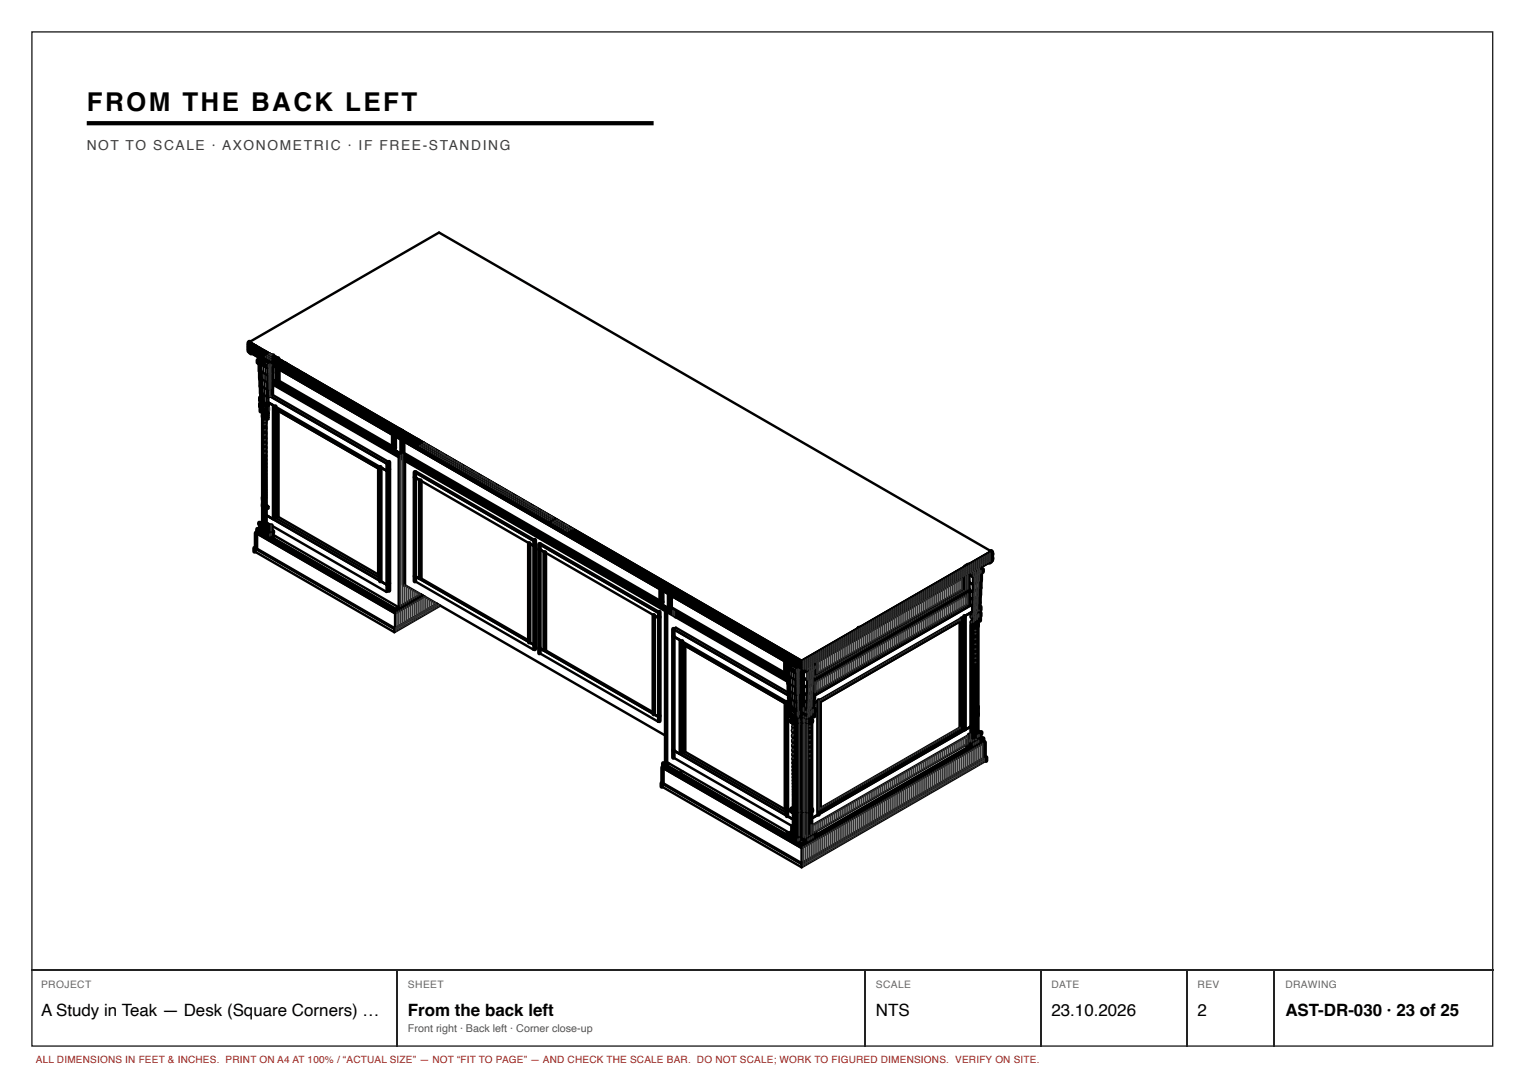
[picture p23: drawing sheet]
<svg xmlns="http://www.w3.org/2000/svg" width="297mm" height="210mm" viewBox="0 0 297 210" stroke-linecap="round" stroke-linejoin="round" font-family="sans-serif">
<defs><g id="words">
<text font-size="5" x="16.9" y="21.6">FROM THE BACK LEFT</text>
<g font-size="3.3">
<text x="8" y="197.9">A Study in Teak — Desk (Square Corners) …</text>
<text x="79.5" y="197.9">From the back left</text>
<text x="170.7" y="197.9">NTS</text>
<text x="204.9" y="197.9">23.10.2026</text>
<text x="233.4" y="197.9">2</text>
<text x="250.5" y="197.9">AST-DR-030 · 23 of 25</text>
</g>
<text font-size="2.7" fill="#3d3d3d" x="16.9" y="29.2">NOT TO SCALE · AXONOMETRIC · IF FREE-STANDING</text>
<text font-size="2.1" fill="#555" x="79.5" y="201.1">Front right · Back left · Corner close-up</text>
<g font-size="2" fill="#666">
<text x="8" y="192.6">PROJECT</text>
<text x="79.5" y="192.6">SHEET</text>
<text x="170.7" y="192.6">SCALE</text>
<text x="204.9" y="192.6">DATE</text>
<text x="233.4" y="192.6">REV</text>
<text x="250.5" y="192.6">DRAWING</text>
</g>
<text font-size="1.9" fill="#a51d17" x="7" y="207.2">ALL DIMENSIONS IN FEET &amp; INCHES. PRINT ON A4 AT 100% / “ACTUAL SIZE” — NOT “FIT TO PAGE” — AND CHECK THE SCALE BAR. DO NOT SCALE; WORK TO FIGURED DIMENSIONS. VERIFY ON SITE.</text>
</g></defs>
<path d="M6.2 6.2h284.7v197.7h-284.7z" fill="none" stroke="#222" stroke-width=".26"/>
<path d="M16.9 24h110.5" fill="none" stroke="#000" stroke-width=".83" stroke-linecap="butt"/>
<g fill="none" stroke="#000" stroke-width=".32">
<path d="M51 71.2v1.1M51.1 72.6v1.2M51.2 74.1v1.1M51.2 75.5v1.2M51.3 77v1.1M51.4 71.4v1.1M51.5 72.8v1.2M51.5 74.3v1.1M51.6 75.7v1.2M51.6 77.2v1.1M51.8 71.6v1.2M51.8 73v1.2"/>
<path d="M51.9 74.5v1.1M51.9 75.9v1.2M52 77.4v1.1M51.6 96.9h.1v.2zM51.7 82.5a.42 .42 0 0 0-.4 .5 .42 .42 0 0 0 .5 .3l.2-.4M51.7 83.6a.39 .39 0 0 0-.3 .4 .39 .39 0 0 0 .4 .3l.2-.3M51.7 84.6a.37 .37 0 0 0-.3 .4 .37 .37 0 0 0 .4 .3l.1-.5M51.7 85.5l-.3 .2a.36 .36 0 0 0 .3 .6l.2-.2v-.4M51.7 86.4l-.3 .4 .1 .3h.3l.1-.3M51.7 87.3l-.3 .2 .1 .4h.3l.1-.3M51.7 88.2a.27 .27 0 0 0-.3 .3 .27 .27 0 0 0 .4 .2l.1-.2M51.7 91.2l-.2 .1 .1 .3 .2-.1v-.2"/>
<path d="M51.8 89a.25 .25 0 0 0-.4 .2 .25 .25 0 0 0 .4 .3l.1-.3M51.8 89.8l-.3 .1 .1 .3h.2v-.3M51.8 90.5a.23 .23 0 0 0-.3 .2 .23 .23 0 0 0 .3 .2v-.3M51.8 82l-.4 .2 .3 .1h.2v-.2M51.9 82.7h.1M189.8 118.2v1.1M189.9 116.7v1.2M189.9 115.3v1.1M190 113.8v1.2M190 112.4v1.1M190.1 118v1.1M190.2 116.5v1.2"/>
<path d="M190.3 115.1v1.1M190.3 113.6v1.2M190.4 112.2v1.1M190.5 117.8v1.1M190.6 116.3v1.2M190.6 114.9v1.1M190.7 113.4v1.2M190.8 111.9v1.2M153.9 130.6v1.2M154 132.1v1.1M154.1 133.5v1.2M154.2 135v1.1"/>
<path d="M154.2 136.4v1.2M154.3 130.8v1.2M154.4 132.3v1.1M154.4 133.7v1.2M154.5 135.1v1.2M154.6 136.6v1.2M154.7 131v1.2M154.7 132.5v1.1M154.8 133.9v1.2M154.8 135.4v1.1M154.9 136.8v1.2M157.5 136.8v1.2"/>
<path d="M157.6 135.4v1.1M157.6 133.9v1.2M157.7 132.5v1.1M157.7 131v1.2M157.9 136.6v1.2M157.9 135.1v1.2M158 133.7v1.2M158 132.3v1.1M158.1 130.8v1.2M158.2 136.4v1.2M158.3 135v1.1M158.3 133.5v1.2"/>
<path d="M158.4 132.1v1.1M158.5 130.6v1.2M189.8 123.5h.1M190 122.8l.4 .1a.24 .24 0 0 1-.3 .2 .24 .24 0 0 1-.2-.2M190 129.8a.25 .25 0 0 1 .3 .2 .25 .25 0 0 1-.3 .3l-.1-.3M190 130.5a.24 .24 0 0 1 .3 .3 .24 .24 0 0 1-.3 .2l-.1-.3M190 131.3a.22 .22 0 0 1 .3 .2 .22 .22 0 0 1-.3 .2v-.3M190 132a.21 .21 0 0 1 .3 .2 .21 .21 0 0 1-.3 .2v-.3M190.1 129a.27 .27 0 0 1 .3 .3 .27 .27 0 0 1-.4 .2l-.1-.3M190.1 136.7l.1 .1-.1 .1zM190.1 138.1l.1 .1-.1 .1zM190.1 137.6l.1 .1-.1 .2z"/>
<path d="M190.1 123.3a.42 .42 0 0 1 .3 .5 .42 .42 0 0 1-.4 .3l-.2-.4M190.1 124.3a.39 .39 0 0 1 .3 .5 .39 .39 0 0 1-.4 .3l-.2-.3M190.1 125.3a.37 .37 0 0 1 .3 .5 .37 .37 0 0 1-.4 .3l-.1-.5M190.1 126.3l.3 .2-.1 .5-.4-.1v-.4M190.1 127.2l.2 .2-.1 .5h-.2l-.1-.3M190.1 128.1l.2 .2-.1 .4h-.2l-.1-.3M154.5 155.3h.2l-.1 .3zM154.5 156.7l.2 .1-.1 .1zM154.5 156.3l.2 .1-.1 .1zM154.6 141.9a.42 .42 0 0 0-.3 .5 .42 .42 0 0 0 .4 .3l.2-.3M154.6 143a.39 .39 0 0 0-.3 .4 .39 .39 0 0 0 .4 .3l.2-.3M154.6 144a.38 .38 0 0 0-.3 .4 .38 .38 0 0 0 .4 .3l.1-.5"/>
<path d="M154.6 144.9l-.3 .4 .2 .3 .3-.1v-.4M154.6 145.9l-.3 .3 .2 .3h.2l.1-.3M154.6 146.7l-.2 .2v.3l.2 .2 .2-.3M154.7 147.6a.27 .27 0 0 0-.3 .3 .27 .27 0 0 0 .3 .3l.1-.3M154.7 150.6l-.3 .1 .1 .3h.2v-.3M154.7 149.2a.24 .24 0 0 0-.3 .2 .24 .24 0 0 0 .3 .3l.1-.4M154.7 148.4a.25 .25 0 0 0-.3 .3 .25 .25 0 0 0 .3 .2l.1-.2M154.7 149.9a.22 .22 0 0 0-.3 .2 .22 .22 0 0 0 .3 .2v-.3M154.7 141.5h-.3a.24 .24 0 0 0 .2 .3 .24 .24 0 0 0 .2-.3M154.8 142.1h.1M157.6 142.1h.1M157.7 141.5h.4a.24 .24 0 0 1-.3 .3 .24 .24 0 0 1-.2-.3"/>
<path d="M157.7 148.4a.25 .25 0 0 1 .3 .3 .25 .25 0 0 1-.3 .2l-.1-.2M157.7 149.2a.22 .22 0 0 1 .3 .2 .22 .22 0 0 1-.3 .2v-.3M157.7 149.9a.22 .22 0 0 1 .3 .2 .22 .22 0 0 1-.3 .2v-.3M157.7 150.6l.3 .1-.1 .3h-.2v-.3M157.8 147.6a.27 .27 0 0 1 .3 .3 .27 .27 0 0 1-.4 .3l-.1-.3M157.8 155.3h.1l-.1 .3zM157.8 156.7l.1 .2h-.1zM157.8 156.3l.1 .1-.1 .1zM157.8 141.9a.42 .42 0 0 1 .4 .5 .42 .42 0 0 1-.5 .3l-.2-.3M157.8 143a.39 .39 0 0 1 .3 .4 .39 .39 0 0 1-.4 .3l-.2-.3M157.8 144a.38 .38 0 0 1 .3 .4 .38 .38 0 0 1-.4 .3l-.1-.5M157.8 144.9l.3 .2-.1 .5h-.3l-.1-.5"/>
<path d="M157.8 145.9l.3 .1-.1 .5h-.3l-.1-.3M157.8 146.7l.2 .2v.3l-.2 .2-.2-.3"/>
<circle cx="51.6" cy="92.7" r=".19"/>
<circle cx="51.6" cy="93.9" r=".17"/>
<circle cx="51.6" cy="92" r=".2"/>
<circle cx="51.6" cy="95" r=".14"/>
<circle cx="51.6" cy="94.4" r=".16"/>
<circle cx="51.6" cy="93.3" r=".17"/>
<circle cx="51.6" cy="95.5" r=".14"/>
<circle cx="51.6" cy="97.4" r=".1"/>
<circle cx="51.7" cy="96" r=".13"/>
<circle cx="51.7" cy="96.5" r=".12"/>
<circle cx="190.1" cy="133.5" r=".19"/>
<circle cx="190.1" cy="135.2" r=".15"/>
<circle cx="190.1" cy="134.7" r=".16"/>
<circle cx="190.1" cy="136.3" r=".14"/>
<circle cx="190.1" cy="132.9" r=".2"/>
<circle cx="190.1" cy="137.3" r=".12"/>
<circle cx="190.1" cy="135.8" r=".15"/>
<circle cx="190.2" cy="134.1" r=".18"/>
<circle cx="154.5" cy="151.5" r=".2"/>
<circle cx="154.5" cy="152.1" r=".19"/>
<circle cx="154.6" cy="152.7" r=".18"/>
<circle cx="154.6" cy="154.9" r=".14"/>
<circle cx="154.6" cy="154.4" r=".15"/>
<circle cx="154.6" cy="155.9" r=".12"/>
<circle cx="154.6" cy="153.9" r=".16"/>
<circle cx="154.6" cy="153.3" r=".16"/>
<circle cx="157.8" cy="151.5" r=".2"/>
<circle cx="157.8" cy="153.3" r=".16"/>
<circle cx="157.8" cy="152.7" r=".18"/>
<circle cx="157.8" cy="154.9" r=".14"/>
<circle cx="157.8" cy="153.9" r=".15"/>
<circle cx="157.8" cy="155.9" r=".12"/>
<circle cx="157.8" cy="152.1" r=".19"/>
<circle cx="157.8" cy="154.4" r=".15"/>
</g>
<g fill="none" stroke="#000" stroke-width=".47">
<path d="M48.5 67.1l107.7 62.2M48.5 67.5l107.7 62.2 37-21.3 .1 .1-37.1 21.4M48.5 68l107.7 62.2M48.5 68.4l107.7 62.2M48.6 66.7l107.6 62.2 37-21.4M48.6 66.8l107.6 62.1M48.6 66.7h.1M48.6 67.3l107.6 62.1M48.6 67.7l107.6 62.1M48.6 68.1l107.6 62.2 35.4-20.5M48.6 66.7l37-21.4 107.6 62.1-37 21.4zM48.6 66.7l-.1 .1 107.7 62.2"/>
<path d="M48.6 67.2l-.1 .1 107.7 62.2M48.6 67.6l-.1 .1 107.7 62.2M48.6 68l-.1 .1 107.7 62.2 37.1-21.4-.1-.1-37 21.4M48.7 68.7l107.5 62 36.9-21.2M48.8 67h.1M48.8 67.4h.1M48.8 67.8v.1M48.8 68.3h.1M48.9 67h.1M48.9 67.4v.1M48.9 67.9h.1M48.9 68.8l107.3 62 36.6-21.2"/>
<path d="M49 68.3l-.1 .1M49 67h.1M49.2 67.2h.1M49.2 67.6h.1M49.2 68v.1M49.2 68.5h.1M49.3 67.2l-.1 .1M49.3 67.6l-.1 .1M49.3 68.1v.1M49.4 67.2h.1M49.6 67.4h-.1M49.6 67.8l-.1 .1"/>
<path d="M49.6 68.3h.1M49.7 67.4l-.1 .1M49.7 67.9h.1M49.7 68.8h.1M49.8 67.4h-.1M50 67.6h-.1M50 68.1h-.1M50.1 67.6h-.1M50.1 67.7h-.1M50.1 68.5l-.1 .1M50.2 67.6h.1M50.2 69v.1"/>
<path d="M50.3 70.6l1.8 1.1M50.4 67.8l-.1 .1M50.4 68.7l-.1 .1M50.5 68.3l-.1 .1M50.5 70.8l1.6 .9M50.6 68.8h-.1M50.6 72.3l1.6 .8M50.7 73.7l1.5 .9M50.7 78.1l.5 .2M50.8 68.5h-.1M50.8 69.9l-.5 .3 1.8 1M50.8 75.2l1.4 .8"/>
<path d="M50.9 68.1l-.1 .1M50.9 76.6l1.4 .8 .4-.2 22.6 13.1M50.9 69l-.1 .1M50.9 68.1h.1M50.9 68.6h.1M50.9 78.1l1.4 .8M50.9 77.4l-.2 .1 .2 .1M51 79.7l1.3 .8v-.4M51 79.6l-.2 .1 1.5 .9v.4l-1.5-.9M51 78.5l-.2 .1 .5 .3M51 78.6l.3 .2M51 69.1h.1"/>
<path d="M51.1 68.3h.1M51.2 78.6l1.2 .7v-.5M51.2 78.4l-.5 .3 1.5 .8v.6l-1.5-.8M51.2 69.2h-.1M51.3 79.8v.2v-.1M51.3 70.2l-.6 .3M51.3 68.8h-.1M51.3 68.4h.1M51.3 79l.3-.1 .4 .2M51.4 68.9h-.1M51.5 70.3l-.5 .3M51.5 69.4h-.1"/>
<path d="M51.6 69h-.1M51.6 68.6h.1M51.8 68.7h-.1M51.9 69.1l-.1 .1M51.9 69.6h-.1M51.9 68.7v.1M52.1 71.2v.5M52.1 69.7h-.1M52.1 71.6v.1M52.2 71.7v1.4M52.2 73.1h.1M52.2 73.1v1.5"/>
<path d="M52.2 74.5h.1M52.2 74.5v1.5M52.2 76h.1M52.3 68.9l-.1 .1M52.3 76l.7-.4-.8 .4M52.3 76v2.9M52.3 69.4h-.1M52.5 69.5h-.1M52.6 70.9l-.5 .3M52.6 77.2l-.3 .2M52.6 69.1v.1M52.7 78.7l-.4 .2"/>
<path d="M52.7 69.1h.1M52.7 74.3l100.9 58.2M52.8 74.2l-.6 .3M52.8 74.2l100.8 58.2M52.8 74.2l-.6 .4M52.8 69.3h.1M52.9 69.2h.1M53 71.1l-.9 .6M53 76.9l22.8 13.2-.5 .2M53 74.6l100.6 58.1M53 74.8l100.6 58.2M53 74.7l100.6 58.1"/>
<path d="M53 73.9l100.6 58.1M53 74l100.6 58.1M53 74.1l100.6 58.1M53 72.6l-.8 .5M53.1 71.2l-1 .5M53.1 72.6l-.9 .5M53.1 74.3l-.1 .1M53.3 74.8h-.1M53.3 74.2l-.1 .1M53.4 74.1v.1M53.5 74.6l-.1 .1M53.8 74.5h-.1"/>
<path d="M53.8 69.7v.1M53.8 69.8v.1M53.8 70.3h.1M53.8 70.7v.1M53.9 74.4l-.1 .1M53.9 74.3l22.9 13.2M53.9 71.7l.2 .1v2.4M54.1 70.8l-.1 .1M54.1 74.2l.2-.1 22.3 12.9M54.1 74.2h-.2l22.9 13.1M54.1 80l.2-.2 19.6 11.3-.2 .2zM54.2 70.9h-.1"/>
<path d="M54.3 70.5h-.1M54.4 71h-.1M54.4 71l-.1 .1M54.4 70.6h.1M54.5 75.5h-.1M54.6 70.7h-.1M54.6 71.1l-.1 .1M54.6 70.3h.1M54.6 71.2h.1M54.7 70.2v.1M54.7 70.8h.1M54.8 75.3l-.1 .1"/>
<path d="M54.8 75.6l-.1 .1M54.8 70.8l-.1 .1M54.8 70.4h-.1M54.8 71.3h.1M54.9 71.3h-.1M54.9 70.5h.1M55 75.7l-.1 .1M55 70.9l-.1 .1M55 75.2h-.1M55 75.5h-.1M55 70.4h.1M55 70.9v.1"/>
<path d="M55.1 71.4l-.1 .1M55.1 70.6h.1M55.1 75.1v.1M55.2 70.6h-.1M55.2 71.5h-.1M55.2 70.5h.1M55.2 75.8l-.1 .1M55.2 75.6h-.1M55.2 71.1h.1M55.2 70.6h.1M55.2 75.3v.1M55.3 71.1h-.1"/>
<path d="M55.4 70.7h-.1M55.4 75.3h-.1M55.4 70.7l-.1 .1M55.4 75.7l-.1 .1M55.4 75.4l-.1 .1M55.4 71.2h.1M55.5 75.4h.1M55.6 71.3h-.1M55.6 70.8l-.1 .1M55.6 70.9h.1M55.7 75.6h-.1M55.7 70.8h.1"/>
<path d="M55.8 75.5h-.1M55.8 71h-.1M55.9 70.9h.1M55.9 71v.1M56.6 72.3h-.1M57 72.1h-.1M57.1 72.6h-.1M57.4 71.9h-.1M57.4 71.8h.1M57.5 72.4h-.1M57.8 72.1v.1M58.3 73.3h-.1"/>
<path d="M58.5 73.4v.1M58.7 73.1h-.1M58.7 73.5v.1M58.9 73.2h-.1M59 73.7h-.1M59 72.8v.1M59.1 73.3h-.1M59.1 72.8h.1M59.3 73h-.1M59.3 73.4v.1M59.5 73.1h-.1M59.5 73h.1"/>
<path d="M59.7 73.2l-.1 .1M59.8 73.2h.1M51.3 81.2v.2M51.3 98.6v.2M51.3 98.2l.1 .1M51.3 80.8l.2 .2M51.3 81.4l.2 .2M51.3 81.1l.2 .1M51.3 81.1v.3M51.3 96.7v.7v-.2M51.3 98.5v.3M51.3 98.8l.2 .2"/>
<path d="M51.3 98.5l.2 .1M51.3 80.4l.2 .2-.2 .3v.2M51.4 81h.1M51.4 80.5l.2 .1M51.4 98.4h.1M51.4 97.8l-.1 .1 .2 .1-.2 .1v.4M51.4 97.9l.2 .1M51.4 98.3l.1 .2M51.5 81.5l.3 .2M51.5 81.4h.1M51.5 81l-.1 .2M51.5 81h.1"/>
<path d="M51.5 80.9h.1M51.5 81l.3 .3M51.5 80.9l.3 .2M51.5 80.9v.1M51.5 98.3v.2M51.5 98.9l.3 .3M51.5 98.8h.1M51.5 98.5l-.1 .1M51.5 98.3h.1M51.5 98.5l.3 .2M51.5 98.3l.3 .2M51.5 98.5h.1"/>
<path d="M51.5 81.6l.6 .1M51.5 81.2l.6 .2M51.5 81.2v.4M51.5 98.6v.4M51.5 80.5v.4M51.5 99l.6 .1M51.5 98.6l.6 .2M51.5 80.7h.1M51.5 98.1v.1M51.5 97.7v.1M51.5 97.7h-.1l.2 .1M51.6 97.9l-.1 .4"/>
<path d="M51.6 80.6v.7M51.6 81.6v.4M51.6 82.3v.2M51.6 83.4v.2M51.6 84.4v.2M51.6 85.3v.2M51.6 86.2v.3M51.6 87.1v.2M51.6 87.9v.3M51.6 88.7v.3M51.6 89.5v.2M51.6 90.2v.3"/>
<path d="M51.6 90.9v.3M51.6 91.6v.2M51.6 92.3v.2M51.6 92.9v.2M51.6 93.5v.2M51.6 94v.3M51.6 94.6v.2M51.6 95.1v.3M51.6 95.6v.3M51.6 96.1v.3M51.6 96.6v.3M51.6 97.1v.2"/>
<path d="M51.6 97.5v1.2M51.6 80.9h.1M51.6 80.6h.1M51.6 98.3h.1M51.6 98h.1M51.6 97.8v.1M51.6 99v4.3M51.6 80.1h.1M51.7 80.7v.3M51.7 81.2v.8M51.7 82.3v.2M51.7 83.4v.2"/>
<path d="M51.7 84.4v.2M51.7 85.3v.3M51.7 86.2v.3M51.7 87.1v.2M51.7 87.9v.3M51.7 88.7v.3M51.7 89.5v.2M51.7 90.2v.3M51.7 90.9v.3M51.7 91.6v.2M51.7 92.3v.2M51.7 92.9v.2"/>
<path d="M51.7 93.5v.2M51.7 94v.3M51.7 94.6v.2M51.7 95.1v.3M51.7 95.6v.3M51.7 96.1v.3M51.7 96.6v.3M51.7 97v1.5M51.7 98.6v4.8M51.8 81.1h.3v.2h-.3M51.8 98.5h.3v.2h-.3M51.8 81.1v.2"/>
<path d="M51.8 81.7h.1M51.8 98.5v.2M51.8 99.1v.1M51.9 80.8v.3M51.9 81.3v.1M51.9 81.8v16.7M51.9 98.7v.1M51.9 99.2v4.2M52.1 81.4v.3M52.1 98.8v.3M52.1 81.7h-.3M52.1 99.1l-.3 .1"/>
<path d="M52.4 81.7h-.3M52.4 81.3l-.3 .1M52.4 99.1h-.3M52.4 98.8h-.3M73.1 86.2h-.1M73.2 86.2l-.1 .1M73.3 86l-.1 .1M73.4 86.1h-.1M73.5 86.4l-.1 .1M73.6 85.9l-.1 .1M73.7 86h-.1M73.7 85.8l-.1 .1"/>
<path d="M73.7 91.3v20.6M73.8 86.6h-.1M73.8 86.3h-.1M73.8 85.9h-.1M74 86.4l-.1 .1M74 86.1l-.1 .1M74.1 86.1h-.1M74.1 91l1.2 .7M74.2 86.3h-.1M74.3 86.2v.1M75 87.3h-.1M75.2 87.1l-.1 .1"/>
<path d="M75.3 91.7l-23-13.3 .9 .5v22.3l.5-.3 20.4 11.8M75.3 90.3v25.1M75.5 87h-.1M75.6 86.9l-.1 .1M75.8 91.5l-.5 .2M76.3 88l-.1 .1M76.5 87.9h-.1M76.6 87.3h.2M76.6 84.8l.2 .1v2.6M76.6 88.2l-.1 .1M76.7 88.3h-.1M76.8 87.8h-.1"/>
<path d="M76.8 88.3l-.1 .1M76.9 88.1h-.1M76.9 84h-.1M76.9 87.7h-.1M76.9 87.4l-.1 .1M76.9 87.2l-.1 .1M76.9 88.1v.1M77 84.1h-.1M77.1 88.2h-.1M77.1 87.9l-.1 .1M77.2 88h-.1M77.2 87.9h-.1"/>
<path d="M77.2 83.8h.1M77.3 87.9l-.1 .1M77.3 88.1h-.1M77.3 84.3h-.1M77.3 83.8v.1M77.4 88h-.1M77.5 84.4h.1M77.6 83.6h.1M77.7 84l-.1 .1M77.7 83.5h.1M77.7 89.1v29.3l-24.6-14.2-.8 .4M77.7 83.6v.1"/>
<path d="M77.8 88.9l-.1 .1M77.9 84.2h-.1M78 88.8h.1M78 83.8h.1M78.3 88.4l50.6 29.2M78.3 85.8h.1v2.5M78.3 88.6l-.1 .1M78.3 84h-.1M78.4 88.3l-.1-.1 50.6 29.2M78.4 88.3l.2-.1 50.1 28.9M78.4 88.6h-.1M78.7 85.1h.1"/>
<path d="M79.1 84.9h.1M79.5 84.6l-.1 .1M80.1 85.8l-.1 .1M80.4 86l-.1 .1M80.4 85.6v.1M80.5 86.1h-.1M80.6 86.1l-.1 .1M80.7 85.8h.1M80.8 85.4v.1M80.8 85.9h.1M80.9 92l.2-.1 23.1 13.4-.2 .1zM80.9 85.4h.1"/>
<path d="M81 85.9l-.1 .1M81.1 85.6h.1M81.2 85.6v.1M81.3 85.7v.1M81.6 86.7l-.1 .1M81.9 86.5h.1M82.3 86.3h.1M49.6 107.5l27.3 15.7M49.9 106.8l27.1 15.7v-3M49.9 106.6l-.3 .2 27.3 15.7M50.1 103.7l-.2 .2 27.1 15.6M50.1 103.9l27 15.5"/>
<path d="M50.2 103.3l26.9 15.6M50.2 103.7l.2-.1 26.8 15.5v-.3M50.4 103.5l-.3 .1 27 15.6M50.5 103.2l1.8 1.1 .9-.5M50.5 102.1l.8 .5M50.6 103.2l-.1 .1M50.7 103.3h-.1M50.7 102.6l.6 .3-.4 .3M50.7 103.4h.1M50.7 103.7l1.6 .9M50.9 102.7l-.7 .4 .5 .3M51.2 102.9l-.4 .2"/>
<path d="M51.3 103.1l1.3 .8M51.3 103.1l-.3 .2M51.3 101.8l-.5 .3M51.3 101.5l-.8 .4 .8 .5M51.5 102.6l-.1-.1-.9 .5 1.8 1M51.5 102.8h.1M51.6 102.8l-.8 .4M51.6 103.1v.2M51.6 103.3l.1 .1M51.7 103.4h.2M51.9 103.4l.3 .1M52 101.9l23.3 13.5"/>
<path d="M52 100.4l23.3 13.5M52.2 102v1.5M52.3 104v.6M52.4 102.1v1.3M52.4 103.4l-.2 .1M52.4 105.2l-.1 .1M52.5 103.4l.5 .3M52.5 104.5l24.6 14.2M52.6 103.4l.2 .1M52.6 102.2v1.2M52.6 103.4h-.2M52.8 103.5l.1-.1 .3 .2-.9 .4"/>
<path d="M52.8 102.3v1.2M52.8 105l-.2 .1M53.7 104.5l-.6 .3M54.1 100.6l19.6 11.3M73.9 111.8l-.2 .1M74.1 113.2l1.2 .7M75.8 115.1l-.5 .3M75.8 113.7l-.5 .2M77.1 119.2v.2M77.1 119.4l5.6-3.2-5.7 3.3M77.1 118.7v.2M78.7 113.9l51.1 29.5"/>
<path d="M80.9 113.3l23.1 13.3M81.7 112.8l-.8-.5 23.1 13.3M81.7 112.8l.2-.2 21.2 12.3M82 115.8l-4.9 2.9M82.2 116l-5.1 2.9M82.5 116.1l-5.4 3.1M85.2 117.7l-8.3 4.8M85.8 118l-8.9 5.2M103.1 105.9l.9 .5M104 106.4l-23.1-13.4 .8 .5v19.3M104 105.4v21.2M104.2 106.2l-.2 .2"/>
<path d="M105.1 106l.3-.1 23.1 13.4-.2 .1zM107 101.4v.1M107.2 101.5v.1M107.4 101.2h-.1M107.5 101.7h-.1M107.6 101.3h-.1M107.7 101.8h-.1M107.8 101h-.1M107.8 101.4v.1M107.8 100.9h.1M108 101.1h-.1M108 101h.1"/>
<path d="M108.1 101.6h-.1M108.2 101.2l-.1 .1M108.3 101.2h.1M108.4 101.4h.1M108.5 101.3h.1M110.2 103.3h.1M110.6 103l-.1 .1M110.8 103.6h-.1M111 102.8l-.1 .1M111.1 102.8h.1M111.2 103.4h-.1M111.6 103.2h-.1"/>
<path d="M111.6 103.1h.1M127.4 119.9l.9 .5M128.3 119.4v21.2M128.7 114.9l.2 .1v2.6M128.7 117.3l.2 .1M129.1 117.5l-.2 .1M129.1 117.3l-.2 .1M129.9 119l-.1 .1M130.2 118.9h-.1M130.4 118.5l22.8 13.1M130.4 115.8l.1 .1v2.5M130.4 118.7l-.1 .1"/>
<path d="M130.5 118.4l-.1-.1 22.8 13.2M130.5 118.4l.2-.1 22.4 12.9M130.5 118.7h.1M130.9 118.8v.3M130.9 119.3v.1M130.9 119.5v.1M133.7 116.8l-.1 .1M134.1 116.6h-.1M134.5 116.4h-.1M177.6 116.6h.1M177.8 116.5h.1M177.8 116.4h.1"/>
<path d="M177.9 116.4l.1 .1M178 116.3h.1M178 116.8h.1M178 116.3l.1 .1M178.2 116.7h.1M178.3 116.6v.1M178.4 117h.1M178.4 116.6h.1M178.5 116.9l.1 .1M178.6 116h.1M178.7 116.9h.1M178.7 115.9h.1"/>
<path d="M178.8 115.9v.1M178.8 116.8h.1M179 116.2l.1 .1M179.1 116.1l.1 .1M179.4 116.4v.1M179.5 116.4h.1M181.6 118.8v.1M181.7 118.9l.1 .1M181.7 118.8h.1M181.8 118.8l.1 .1M181.8 118.7h.1M181.9 119l.1 .1"/>
<path d="M182 118.8h.1M182 118.6h.1M182.1 119h.1M182.1 118.7h.1M182.2 119.2h.1M182.2 118.9h.1M182.3 119.1h.1M182.3 118.8l.1 .1M182.4 119l.1 .1M182.6 118.3h.1M182.6 118.9l.1 .1M182.7 118.3l.1 .1"/>
<path d="M182.7 118.2h.1M182.8 118.2l.1 .1M182.9 118.5h.1M183.1 118.4h.1M183.2 118.6l.1 .1M183.3 118.5l.1 .1M185 112.2v.1M185 112.3h.1M185.1 112.2h.1M185.2 112.2h.1M185.3 112.2h.1M185.4 112.5h.1"/>
<path d="M185.4 112.1h.1M185.6 112.4v.1M185.7 112.4h.1M185.8 112.7l.1 .1M185.8 112.3h.1M185.8 111.8l.1 .1M185.9 112.7h.1M186 111.8h.1M186 112.6h.1M186.1 111.6h.1M186.1 111.7h.1M186.2 111.6l.1 .1"/>
<path d="M186.2 112.5h.1M186.2 112.1h.1M186.3 112h.1M186.4 111.5h-.1M186.4 111.5v.1M186.4 111.5h.1M186.5 111.9h.1M186.6 111.9h.1M186.6 111.3h-.1M186.6 112.3h.1M186.6 111.4h.1M186.7 111.3h.1"/>
<path d="M186.7 111.4h.1M186.7 112.2h.1M186.7 111.3l.1 .1M186.8 111.7v.1M186.8 111.7l.1 .1M186.9 111.2v.1M186.9 112.1h.1M187 111.6h.1M187.1 111.5l.1 .1M187.1 112h.1M187.2 111.9v.1M187.2 111.5h.1"/>
<path d="M187.4 111.8v.1M187.4 111.8h.1M187.5 111.8h.1M187.6 111.7h.1M187.9 115.2h.1M187.9 115.3v.1M187.9 115.6v.1M187.9 115.8v.2M188 114.9l.1-.1-29.2 16.8M188 114.9l-.2-.1-28.7 16.5M188.1 114.9l-29.2 16.9M188.1 112.3l-.1 .1v2.5"/>
<path d="M188.3 110.4v.1M188.3 110.9v.1M188.3 111.3v.1M188.7 112l1 .5M188.7 113.4l.9 .5M188.7 114.7l-29.9 17.3M188.7 114.8l-29.9 17.3M188.7 114.9l-29.9 17.3M188.8 115.4l-30 17.3M188.8 115.6l-30 17.4M188.8 115.5l-30 17.3M188.8 114.9h.1"/>
<path d="M188.8 117.7l-30.2 17.4M188.8 111.9l.9 .6M188.9 110h.1M188.9 115l-30.1 17.4M188.9 110l.1 .1M188.9 115l.7 .4M189 115l.5 .3M189 115l-30.2 17.5M189.1 109.9h.1M189.1 109.9l.1 .1M189.2 111.7l.5 .3M189.3 110.3h.1"/>
<path d="M189.3 117.9l-30.7 17.7M189.3 118.1l.2 .1M189.3 119.6l.2 .1M189.4 119.6v.5M189.5 118.2v1.5M189.5 109.7l.1 .1M189.5 110.1l.1 .1M189.5 118.2h.1M189.5 115.3v2.9M189.5 116.7v.1M189.6 113.9v1.5M189.6 115.3h-.1"/>
<path d="M189.6 112.5v1.4M189.6 113.9h.1M189.7 112.4v.1M189.7 110.5h.1M189.7 112v.5M189.8 109.5l.1 .1M189.9 109.9l.1 .1M189.9 110.4h.1M189.9 109.4h.1M190 109.4l.1 .1M190.1 109.4h.1M190.2 109.7l.1 .1"/>
<path d="M190.3 110.1v.1M190.3 111.1l.5 .3M190.4 109.7h.1M190.4 119.8l-.3-.1-.8 .4M190.5 109.2h.1M190.5 109.6h.1M190.5 111l.5 .3M190.6 110h.1M190.6 119.4l-1.2 .7M190.6 119.2l.4 .3-1.5 .8M190.6 109.1h.1M190.7 109.9h.1"/>
<path d="M190.8 119.3l.2 .1-.5 .3M190.8 119.4l-.3 .2M190.8 109.4h.1M190.8 118.2l.2 .1-.2 .1M190.8 118.9l-1.3 .8M190.9 109.8h.1M190.9 117.4l-1.4 .8M190.9 108.9h.1M191 116l-1.5 .8-.7-.4 .7 .4M191 110.7l.5 .3-1.8 1M191 109.3h.1M191 118.9l-.4 .2"/>
<path d="M191.1 114.5l-1.5 .9M191.1 113.1l-1.5 .8M191.2 109.6h.1M191.3 111.6l-1.6 .9M191.3 109.1l.1 .1M191.3 108.6h.1M191.4 108.6l.1 .1M191.4 109.5h.1M191.5 111.4l-1.8 1.1M191.6 108.4h.1M191.7 108.5h.1M191.7 109.3v.1"/>
<path d="M191.8 108.8v.1M191.8 108.4h.1M192 108.2h.1M192.1 108.7h.1M192.1 109.6h.1M192.1 108.2l.1 .1M192.2 109.1h.1M192.2 108.2h.1M192.2 108.6v.1M192.4 108h.1M192.4 108.9h.1M192.5 108h.1"/>
<path d="M192.5 108.4v.1M192.5 109.3h.1M192.6 108h.1M192.6 108.4h.1M192.6 108.8v.1M192.8 107.7h.1M192.8 109.1l.1 .1M192.9 107.7h.1M192.9 107.8h.1M192.9 108.2v.1M192.9 108.7h.1M192.9 107.7l.1 .1"/>
<path d="M192.9 108.2h.1M192.9 108.6l.1 .1M192.9 109l.1 .1M193.2 107.5h.1M193.2 107.5l.1 .1-37.1 21.4M193.2 107.6l-37 21.3M193.2 108l-37 21.4M193.2 108.5l-37 21.3M193.2 108.9l-37 21.3M193.2 109.3l-37 21.3M193.3 107.9l-37.1 21.4M193.3 108.3l-37.1 21.4"/>
<path d="M193.3 108.7l-37.1 21.5M193.3 109.2l-37.1 21.4M76.9 122.5v.7M103.1 125.2l.9 .4M104.2 126.5l-.2 .1M104.2 125.5l-.2 .1M105.1 127.3l23.2 13.3M106 126.8l-.9-.5 23.2 13.4M106 126.8l.2-.1 21.2 12.2M127.4 139.2l.9 .5M128.3 120.4l-23.2-13.4 .9 .5v19.3M128.5 120.3l-.2 .1"/>
<path d="M128.5 139.5l-.2 .2M131.2 124l22.7 13.1-.5-.3M132.5 124.7v22.2l.4-.2 20.5 11.8M133.3 125.7l.3-.1 19.6 11.3-.2 .1zM153 137v20.7M153.1 128.9l.1 .1v2.6M153.1 131.4l.1 .1M153.2 130.1l1.8 1M153.4 131.5l-.2 .1M153.4 131.4l-.2 .1M153.4 130.2l1.6 1M153.6 131.7l1.5 .9"/>
<path d="M153.6 133.2l1.5 .8M153.7 138.7l1.5 .9M153.7 138.1l1.5 .9M153.7 129.3l-.5 .3 1.8 1.1M153.7 134.6l1.5 .8 .7-.4M153.8 139.6l1.5 .9M153.8 139.1l1.5 .9M153.8 135.1l-22.1-12.8-.5 .3 22.6 13M153.8 136.1l1.4 .8M153.9 137.5l1.3 .8M153.9 139.1l1.4 .8M154.1 138l1.2 .7"/>
<path d="M154.2 129.6l-.5 .3M154.4 129.7l-.5 .3M154.6 138.3v.4M154.6 139.5v.1M155 130.7v.4M155 131.1v.1M155.1 131.1v1.5M155.1 132.5h.1M155.1 138.6l.4 .2M155.1 132.5l.9-.4-.9 .5M155.1 132.5v1.5M155.1 133.9l.1 .1"/>
<path d="M155.2 134v2.9M155.2 139v.6M155.2 136.8h.1M155.2 136.8v1.5M155.3 139.5v.4M155.3 139.9l.7-.3-.7 .4M155.3 138.3v.4M155.3 138.7l.5-.3 .2 .1-.8 .5M155.5 139.8h.1M155.5 130.4l-.5 .3M155.7 133.7l.5 .3M155.7 133.6l-.5 .4"/>
<path d="M155.9 130.6l-.9 .5M155.9 137.9l-.7 .4M155.9 136.4l-.7 .4M155.9 135l-.7 .4M155.9 136.5l-.7 .4M155.9 133.7l.3 .2M155.9 134l.3 .2M155.9 134.3l.3 .1 .3-.1M155.9 134.1l.3 .2M155.9 133.5h.1M156 133.3l.2 .2M156 133.4l.2 .2"/>
<path d="M156 133.3h.1M156 130.6l-1 .6M156 139.1l-.8 .5M156 133.5l-.1 .1M156 133.8l-.1 .1M156 134.1h-.1M156.2 133.5h-.1M156.2 128.8v.1M156.2 129v.4M156.2 129.5v.3M156.2 129.9v3.6M156.2 133.6h.1"/>
<path d="M156.2 133.7v.2M156.2 134v.2M156.2 134.3v29.4M156.2 129.3l37-21.3h.1l-37.1 21.5M156.2 133.6h-.3l.3 .1M156.2 133.9l-.4-.3-.7 .4M156.2 133.9l.5-.3 .6 .4M156.5 139.1l.7 .5M156.5 130.6l.9 .6M156.5 133.3l-.3 .2M156.5 133.4l-.3 .2M156.5 133.7l-.3 .2"/>
<path d="M156.5 134l-.3 .2M156.5 134.1l-.3 .2M156.5 133.8l-.3 .2M156.5 135l.8 .4M156.5 133.5h.1M156.5 133.5l-.3 .2M156.5 136.5l.7 .4M156.5 135l.7 .4M156.5 133.6h-.3M156.5 133.6l-.3 .1M156.5 137.9l.7 .4M156.5 136.4l.7 .4"/>
<path d="M156.5 130.6l.9 .5M156.7 133.6l.6 .4M156.8 133.7l-.6 .3M156.9 139.8h-.1M156.9 130.4l.5 .3M157.1 138.3v.4l-.5-.3-.1 .1 .7 .5M157.1 139.5v.4M157.1 139.9l-.6-.3 .6 .4M157.2 136.8v1.5M157.2 135.4v1.5M157.2 136.8h.1M157.2 139v.6"/>
<path d="M157.3 134v1.4M157.3 135.4h-.1M157.3 133.9v.1M157.3 131.1v2.9M157.4 131.1v.1M157.4 130.7v.4M157.8 139.5l.1 .1M158 140v.3M158 129.7l.5 .3M158.1 139.9l-.2 .1M158.2 129.6l.6 .3M158.3 138.1v.3"/>
<path d="M158.3 139.3v.1M158.3 139.8v21.1M158.3 138l-1.3 .8M158.3 137.9l.5 .2-1.6 .9M158.5 139l.2 .1-1.6 .9M158.5 139.1l-1.4 .8M158.6 137.5l-1.4 .8M158.6 136.1l-1.4 .8M158.7 139.6l-1.6 .9-.6-.5M158.7 134.6l-1.4 .8M158.7 129.3l.5 .3-1.8 1.1M158.8 138.7l-1.6 .9"/>
<path d="M158.8 133.2l-1.5 .8M158.8 131.7l.1 .1M158.9 131.6h.1M158.9 131.7l-1.6 .9-.8-.5 .8 .4M158.9 130.3v1.5M159 130.2l-1.6 1M159.1 129.1l-.2 .1v.6M159.1 131.6h-.2M159.2 130.1l-1.8 1M159.5 136.5l-.9 .6 30.7-17.8-1.2 .7v22.2l-.1-.1-28.5 16.5M159.6 136.6h-.1l28.5-16.4-.3 .1v21.7M159.7 136.6l27.3-15.7 .2 .1-27.3 15.8z"/>
<path d="M159.9 136.8v20.6M164.6 128.6v.1M164.7 128.8h.1M164.7 128.7l.1 .1M164.8 129l-6 3.5M164.8 128.9l.1 .1M164.9 128.5h.1M164.9 128.9h.1M165 129.1l.1 .1M165 128.5l.1 .1M165.1 129l.1 .1M165.2 129h.1"/>
<path d="M165.2 128.7h.1M165.5 128.8l.1 .1M167.5 122.3h.1M167.5 122.4v.1M167.5 122.8v.1M167.5 123.3v.1M167.5 126.9v.3M167.5 127.4v.1M167.5 127.6v.1M169.2 121.3h.1M169.3 121.4h.1M169.4 121.2h.1"/>
<path d="M169.5 121.3h.1M169.6 121.2v.1M169.7 121.6h.1M169.7 121.1l.1 .1M169.8 121.5h.1M169.9 121.4l.1 .1M170.1 121.8h.1M170.1 121.4h.1M170.2 121.7l.1 .1M170.3 120.8h.1M170.3 121.7h.1M170.5 120.7v.1"/>
<path d="M170.5 121.6h.1M170.7 121l.1 .1M170.8 120.9l.1 .1M171.1 121.2v.1M171.2 121.1l.1 .1M173.2 123.6l.1 .1M173.4 123.7l.1 .1M173.4 123.6h.1M173.5 123.6l.1 .1M173.5 123.5h.1M173.6 123.8l.1 .1M173.6 123.6h.1"/>
<path d="M173.7 123.4l.2 .1M173.8 123.8h.1M173.8 124h.1M173.9 123.7l.1 .1M174 123.9l.1 .1M174 123.6l.1 .1M174.1 123.8l.1 .1M174.2 123.1h.1M174.2 123.8h.1M174.4 123.1v.1M174.4 123h.1M174.5 123.1h.1"/>
<path d="M174.6 123.3h.1M174.7 123.2h.1M174.8 123.4l.1 .1M175 123.3l.1 .1M189.3 121.2l.1 .1M189.3 122.5l.4 .1M189.3 122l.4 .1M189.3 121.7l.1 .1M189.3 121.3l.1 .1M189.3 122.4h.1M189.3 122.1h.1M189.3 121.9h.4"/>
<path d="M189.3 139.9l.4 .1M189.3 139.8l.1 .1M189.3 139.5h.1M189.3 139.4l.4 .1M189.3 139.3h.4M189.3 120.1h.1M189.3 120.8l.2 .1M189.3 120.2l.2 .1M189.4 121.4h.1M189.4 121.8v22.4M189.4 122.4h.1M189.4 139.8h.1"/>
<path d="M189.4 122.1v.3M189.4 139.5v.4M189.4 122.4l.3 .1M189.4 122.1l.3 .1M189.4 139.9h.3M189.4 139.5l.3 .1M189.4 120.9v.4M189.4 121.4v.4M189.5 120.3v.6M189.6 121.7v.2M189.6 122.1h.1M189.6 122.6v16.7"/>
<path d="M189.6 139.5v.1M189.6 140v4.3M189.7 121.9v.2M189.7 122.5v.1M189.7 139.3v.2M189.7 139.9v.1M189.7 122.2v.3M189.7 139.6v.3M189.8 121.6v.3M189.8 122v.1M189.8 122.5v16.8M189.8 139.5v.1"/>
<path d="M189.8 140v4.2M189.9 121.9v.1M189.9 122.5h.1M189.9 139.3v.2M189.9 139.9h.1M189.9 122.5l-.2 .1M189.9 122l-.2 .1M189.9 121.9h-.2M189.9 139.9l-.2 .1M189.9 139.5h-.2M189.9 139.3h-.2M190 122.1v.3"/>
<path d="M190 139.5v.4M190 122.4l-.3 .1M190 122.1l-.3 .1M190 139.9h-.3M190 139.5l-.3 .1M190.1 121.4v.4M190.1 122v.1M190.1 122.5v.3M190.1 123.1v.2M190.1 124.1v.3M190.1 125.1v.3M190.1 126.1v.2"/>
<path d="M190.1 127v.3M190.1 127.9v.2M190.1 128.7v.3M190.1 129.5v.3M190.1 130.3v.2M190.1 131v.3M190.1 131.7v.3M190.1 132.4v.2M190.1 133v.3M190.1 133.6v.3M190.1 134.2v.3M190.1 134.8v.3"/>
<path d="M190.1 135.4v.2M190.1 135.9v.3M190.1 136.4v.3M190.1 136.9v.3M190.1 137.4v.3M190.1 137.8v1.5M190.1 139.4v.1M190.1 139.9v4.2M190.1 120.9h.1M190.2 122.4v.4M190.2 139.8v4.2M190.2 139.1h.1"/>
<path d="M190.2 138.8h.1M190.2 138.6h.1M190.2 138.6v.1M190.2 121.4v.7M190.2 123.1v.2M190.2 124.1v.3M190.2 125.2v.2M190.2 126.1v.2M190.2 127v.3M190.2 127.9v.2M190.2 128.7v.3M190.2 129.5v.3"/>
<path d="M190.2 130.3v.2M190.2 131v.3M190.2 131.7v.3M190.2 132.4v.2M190.2 133v.3M190.2 133.6v.3M190.2 134.2v.3M190.2 134.8v.3M190.2 135.4v.2M190.2 135.9v.2M190.2 136.4v.3M190.2 136.9v.3"/>
<path d="M190.2 137.4v.2M190.2 137.8v.3M190.2 138.3v1.2M190.2 121.7h.1M190.2 121.4h.1M190.2 138.7l.1 .1M190.2 121.5h.1M190.2 138.9l.1 .1M190.2 138.5l.1 .1M190.2 138.4l.2 .1-.2 .1M190.3 121.3v.1M190.3 121.6l-.1 .1"/>
<path d="M190.3 121.4l.2 .3v.2M190.3 122v.3M190.3 139.4v.4M190.3 122.3l-.3 .1M190.3 122l-.3 .1M190.3 139.1h-.1M190.3 138.8l.2 .3v.2M190.3 139.8l-.3 .1M190.3 139.4l-.3 .1M190.3 121.8l.1 .2M190.3 139.3h.1M190.3 122.3l-.4 .2"/>
<path d="M190.3 122.1v.1M190.3 121.7h.1M190.3 121.7v.1M190.3 139.1v.1M190.3 121.4v.3M190.3 121.8l-.4 .2M190.3 121.7l-.4 .2M190.3 139.7l-.4 .2M190.3 139.6h.1M190.3 139.3l.1 .1M190.3 139.1h.1M190.3 138.8v.3"/>
<path d="M190.3 139.2l-.4 .3M190.3 139.1l-.4 .2M190.4 139.1l-.1 .1M190.4 121.7l-.1 .1M190.4 121.3l-.2 .1M190.4 139.2h-.1M190.4 138.6l.1 .1-.2 .1M190.4 138.7l-.2 .1M190.4 121.2l-.1 .2M190.5 121.9v.3M190.5 137.5v.7v-.2M190.5 139.3v.3"/>
<path d="M190.5 122.2l-.2 .1M190.5 121.9l-.2 .1M190.5 139.6l-.2 .2M190.5 139.3l-.2 .1M190.5 121.6l-.2 .2M190.5 139l-.1 .1M190.5 120.6v.2v-.1M190.5 122v.2M190.5 139.4v.2M190.8 120.4l.2 .1-1.6 .9M190.8 120.5l-1.4 .8M191 120.9l-1.6 .9"/>
<path d="M191 120.1l-1.5 .8M128.5 140.5l-.2 .1M129 153.3l27.2 15.7M129.6 149.3l-.1 .1M130 148.5l-.6 .4M130.2 148.7l-.5 .3M130.5 148.8l-.6 .3M131.2 147.6l23.3 13.4M131.2 146.2l23.3 13.4-1.1-.6M131.8 151l-.1 .1M132.2 150.8l-.2 .1M133 150.3l-.5 .3"/>
<path d="M133.3 146.4l19.7 11.3M153.2 157.6l-.2 .1M154.2 140.7v.1M154.2 158.1v.2M154.2 140.8l.2 .2M154.2 140.5l.2 .2M154.2 140.5v.3M154.2 157.9v.4M154.2 140.2v.3M154.2 158.3l.2 .1M154.2 157.9l.2 .2M154.2 157.6v.3"/>
<path d="M154.3 140.3l.1 .2M154.3 140.2l.1 .1M154.3 157.7l.1 .2M154.3 157.6l.1 .1M154.4 141l.4 .2M154.4 140.8h.1M154.4 140.3v.2M154.4 157.7v.2M154.4 140.5l.4 .2M154.4 140.3l.4 .2M154.4 158.4l.4 .2M154.4 158.2h.1"/>
<path d="M154.4 157.9l.4 .2M154.4 157.7l.4 .2M154.4 141l.3 .1M154.4 140.7l.3 .1M154.4 140.7v.3M154.4 158.1v.3M154.4 158.4l.3 .1M154.4 158.1l.3 .1M154.5 140v.7M154.5 141.8v.2M154.5 142.8v.2M154.5 143.8v.2"/>
<path d="M154.5 144.7v.3M154.5 145.7v.2M154.5 146.5v.3M154.5 147.4v.2M154.5 148.2v.2M154.5 148.9v.3M154.5 149.7v.2M154.5 150.4v.2M154.5 151v.3M154.5 151.7v.2M154.5 152.3v.2M154.5 152.9v.2"/>
<path d="M154.5 153.5v.2M154.5 154v.3M154.5 154.5v.3M154.5 155v.3M154.5 155.5v.3M154.5 156v.3M154.5 156.5v.3M154.5 156.9v1.2M154.5 141v.4M154.5 158.4v4.3M154.7 140.1v.4M154.7 140.6v.2"/>
<path d="M154.7 141.1v.3M154.7 141.8v.2M154.7 142.8v.2M154.7 143.8v.2M154.7 144.7v.3M154.7 145.7v.2M154.7 146.5v.3M154.7 147.4v.2M154.7 148.2v.2M154.7 148.9v.3M154.7 149.7v.2M154.7 150.4v.2"/>
<path d="M154.7 151v.3M154.7 151.7v.2M154.7 152.3v.2M154.7 152.9v.2M154.7 153.5v.2M154.7 154v.3M154.7 154.5v.3M154.7 155v.3M154.7 155.5v.3M154.7 156v.3M154.7 156.5v1.4M154.7 158v.2"/>
<path d="M154.7 158.6v4.2M154.7 141.1h.3M154.7 140.8h.3M154.7 140.8v.3M154.7 158.2v.3M154.7 158.5h.3M154.7 158.2h.3M154.8 141.2h.2M154.8 140.5v.2M154.8 141.1v.1M154.8 157.9v.2M154.8 158.5v.1"/>
<path d="M154.8 140.7h.2M154.8 140.5h.2M154.8 158.6h.2M154.8 158.1h.2M154.8 157.9l.2 .1M154.8 140.2v.3M154.8 140.7v.1M154.8 141.2v16.7M154.8 158.1v.1M154.8 158.6v4.3M155 140.8v.3M155 158.2v.3"/>
<path d="M155 141.2l.5-.1 .2 .1M155 140.5v.2M155 141.1v.1M155 158v.1M155 158.5v.1M155 140.5l.5-.1 .2 .2M155 158.6l.5-.1 .2 .1M155 158.1l.5-.1 .2 .1M155 158l.5-.2 .2 .2M155.1 140.3v.2M155.1 140.7v.1M155.1 141.2v16.8"/>
<path d="M155.1 158.1v.1M155.1 158.6v4.3M155.3 140v.5M155.3 140h.1M155.3 140.8v.3M155.3 158.2v.3M155.3 141h.1M155.3 141.1h-.3M155.3 140.8h-.3M155.3 158.4h.1M155.3 158.5h-.3M155.3 158.2h-.3"/>
<path d="M155.3 140.4v22.5M155.5 140.3v.4M155.5 141v17.1M155.5 158.4v4.4M155.5 140.9h.1M155.5 158.3h.1M155.6 140.7l.1 .1 .3-.2-1 .1M155.6 140.7v.3M155.6 158.1v.3M155.6 141l-.3 .1M155.6 140.7l-.3 .1M155.6 158.1l.1 .1"/>
<path d="M155.6 158.4l-.3 .1M155.6 158.1l-.3 .1M155.7 140.2v.3M155.7 140.7v.1M155.7 141.2v16.7M155.7 158.1v.1M155.7 158.6v4.3M155.7 140.6v.6M155.7 158v.1M155.7 158.2v.4M155.7 158.1l.3-.1-.3 .2M155.8 140.4l.1 .1-.2 .1"/>
<path d="M155.8 157.8l.1 .1-.2 .1M155.9 141.1l-.2 .1M155.9 158.5l-.2 .1M156 140l-.7 .5M156 141l-.3 .1-.1-.1M156 158.4l-.3 .1-.1-.1M156.5 141l.2 .1 .2-.1 .5 .1M156.5 158.4l.9 .1M156.5 141.1l.2 .1M156.5 158.5l.2 .1M156.6 140.4l-.1 .1 .2 .1M156.6 157.8l-.1 .1 .2 .1"/>
<path d="M156.7 140.6v.6M156.7 158v.1M156.7 158.2v.4M156.7 158.1l-.2-.1 .2 .2M156.7 140.2v.3M156.7 140.7v.1M156.7 141.2v16.7M156.7 158.1v.1M156.7 158.6v4.3M156.9 140.7v.4M156.9 158.1v.4M156.9 140.7l.5 .1"/>
<path d="M156.9 158.1l.5 .1M156.9 158.1l-.2 .1M156.9 141.1l.5 .1M156.9 140.4v.2M156.9 157.8v.2M156.9 141.1l-.2 .1M156.9 140.9h.1M156.9 140.6l-.2 .1-.2-.1 .2 .2 .2-.1M156.9 140.6l.5 .1M156.9 140.4l.5 .1M156.9 140.4l-.2 .2M156.9 158.5l.5 .1"/>
<path d="M156.9 158.5l-.2 .1M156.9 158.3h.1M156.9 158l.5 .1M156.9 157.8l.5 .2M156.9 158l-.2 .1M156.9 157.8l-.2 .2M156.9 140.3v.1M156.9 140.6v.1M156.9 141.1v16.8M156.9 158v.1M156.9 158.5v4.3M157.1 140h.1"/>
<path d="M157.1 141h.1M157.1 158.4h.1M157.1 140v22.9M157.3 140.3v.2M157.3 140.7v.1M157.3 141.2v16.8M157.3 158.1v.1M157.3 158.6v4.3M157.4 140.5v.2M157.4 141.1v.1M157.4 158v.1M157.4 158.5v.1"/>
<path d="M157.4 140.8v.3M157.4 158.2v.3M157.6 140.2v.3M157.6 140.7v.1M157.6 141.2v16.7M157.6 158.1v.1M157.6 158.6v4.3M157.7 140.5v.2M157.7 141.1v.1M157.7 157.9v.2M157.7 158.5v.1M157.7 141.2h-.3"/>
<path d="M157.7 140.7h-.3M157.7 140.5h-.3M157.7 158.6h-.3M157.7 158.1h-.3M157.7 157.9l-.3 .1M157.8 140.1v.4M157.8 140.6v.8M157.8 141.8v.2M157.8 142.8v.2M157.8 143.8v.2M157.8 144.7v.3M157.8 145.7v.2"/>
<path d="M157.8 146.5v.3M157.8 147.4v.2M157.8 148.2v.2M157.8 148.9v.3M157.8 149.7v.2M157.8 150.4v.2M157.8 151v.3M157.8 151.7v.2M157.8 152.3v.2M157.8 152.9v.2M157.8 153.5v.2M157.8 154v.3"/>
<path d="M157.8 154.5v.3M157.8 155v.3M157.8 155.5v.3M157.8 156v.3M157.8 156.5v1.4M157.8 158v4.8M157.9 140v.7M157.9 141v.4M157.9 141.8v.2M157.9 142.8v.2M157.9 143.8v.2M157.9 144.7v.3"/>
<path d="M157.9 145.7v.2M157.9 146.5v.3M157.9 147.4v.2M157.9 148.2v.2M157.9 148.9v.3M157.9 149.7v.2M157.9 150.4v.2M157.9 151v.3M157.9 151.7v.2M157.9 152.3v.2M157.9 152.9v.2M157.9 153.5v.2"/>
<path d="M157.9 154v.3M157.9 154.5v.3M157.9 155v.3M157.9 155.5v.3M157.9 156v.3M157.9 156.5v.3M157.9 156.9v1.2M157.9 158.4v4.3M157.9 157.3l.2 .3-.1 .1M158 159.2l.3 .2M158 140.3h-.1M158 140l.2 .3v.2"/>
<path d="M158 140.7v.3M158 158.1v.3M158 141l-.6 .1M158 140.7l-.6 .1M158 157.7h-.1M158 157.4l.2 .3v.2M158 158.4l-.6 .1M158 158.1l-.6 .1M158 141l-.3 .2M158 140.8h.1M158 140.3v.2M158 157.7v.2"/>
<path d="M158 140.5l.1 .1M158 140.5l-.3 .2M158 140.3l-.3 .2M158 158.4l-.3 .2M158 158.2h.1M158 157.9l.1 .1M158 157.9l-.3 .2M158 157.7l-.3 .2M158.1 140.4h-.1M158.1 140.3l-.1 .2M158.1 157.8h-.1M158.1 157.3l-.2 .1"/>
<path d="M158.1 157.1l-.2 .1M158.1 157.7l-.1 .2M158.2 140.5v.3M158.2 157.9v.4M158.2 140.8l-.2 .2M158.2 140.5l-.2 .2M158.2 158.3l-.2 .1M158.2 157.9l-.2 .2M158.2 140.7v.1M158.2 158.1v.2M159.5 158.7l-1.2 .7M159.7 157.3l.2 .1"/>
<path d="M187.2 141.7l-27.3 15.7M187.7 142l.3-.1-28.5 16.4 .1-.1M187.7 142l-.3-.2-27.8 16.1M188.1 145.3l.6 .3M189 145.8h.1M189 144.3l-.1-.1-.3 .1 .8 .5M189 143.1v1.2M189.2 144.1l.2 .1M189.2 143v1.1M189.2 144.1l-.2 .2M189.2 145.3l-30.4 17.6M189.3 144.2l-.5 .2"/>
<path d="M189.3 142.9l-31 18M189.3 141.5l-31 17.9M189.4 146l.1 .1M189.4 144.2l.2 .1M189.4 145.4l-.7-.5-31.8 18.4M189.4 144.8v.6M189.8 144.2l-.2 .1M190.1 144.1l-.3 .1M190.2 144l-.1 .1M190.2 143.9v.1M190.2 143.5l.8 .5M190.2 143.4l.2-.1 .8 .5-1.8 1"/>
<path d="M190.5 143.9l-1.3 .8M190.5 143.8l.3 .2M190.5 142.6l.5 .3M190.5 142.3l.7 .4-.7 .4M190.5 143.6l.5 .3M190.9 143.5l.7 .4-.6 .3M191 144.2h.1M191 143.4l-.5 .3M191 144.4l-1.6 1M191.1 144.1h.1M191.2 144l.1 .1M191.2 142.9l-.7 .5"/>
<path d="M191.2 144l-1.8 1-.8-.4M191.4 144.4l-35.2 20.3M191.4 144.4l.1 .1M191.4 144.2l.2 .2-35.4 20.4M191.6 144.1l-35.4 20.5-26.9-15.6M191.6 144.5l.3 .2-35.7 20.6M191.6 144.7l-35.4 20.4M191.9 147.6l-35.7 20.6M191.9 147.4l.3 .2-36 20.8M192.2 148.2l-36 20.8M153.5 162.7l1.8 1 .8-.5M153.7 162.9l-24.4-14.1 .5-.3 25.8 14.8"/>
<path d="M154.5 162l-.2-.1-.8 .5 1.8 1.1M154.5 162.2h.1M154.5 162.2l-.7 .4M154.5 162.5v.2M154.5 162.7l.2 .1M154.7 162.8l.1 .1M154.8 162.9h.3M155.3 163.5v.5l.7-.4 .2 .1M155.3 162.9h-.2M155.4 162.8l.5 .3M155.5 163.9l.7 .4M155.5 162.8l.2 .1"/>
<path d="M155.5 162.8l-.2 .1M155.7 162.9l.1-.1 .3 .2-.8 .5M156.2 164.3v.4M156.2 164.8v.3M156.2 165.3v2.9M156.2 168.4v.6M156.2 163.7l.2-.1 .7 .4M156.2 164.7l-26.8-15.5-.2 .1 27 15.5M156.2 165.1l-27-15.6-.1 .1 27.1 15.7M156.2 168.2l-27.1-15.6h-.1l27.2 15.8M156.7 162.9l-.1-.1-.3 .2 .8 .5M156.9 162.8l.2 .1"/>
<path d="M156.9 162.8l-.2 .1M157 163.9l-.8 .4M157 162.8l-.5 .3M157.1 162.9h.2M157.1 163.5v.5M157.6 162.9h-.3M157.8 162.8l-.2 .1M157.9 162.7l-.1 .1M157.9 162.2l.8 .4M157.9 162.5v.2M158 160.7l.3 .2M158 162l.1-.1 .8 .5-1.8 1.1"/>
<path d="M158 162.2h-.1M158.8 163.1l-1.7 .9M158.9 162.7l-1.8 1-.8-.5"/>
</g>
<g fill="#000">
<circle cx="48.6" cy="68.5" r=".45"/>
<circle cx="48.6" cy="67.6" r=".45"/>
<circle cx="48.9" cy="66.9" r=".24"/>
<circle cx="49" cy="67" r=".24"/>
<circle cx="49.3" cy="67.1" r=".24"/>
<circle cx="49.7" cy="67.3" r=".24"/>
<circle cx="49.7" cy="67.4" r=".24"/>
<circle cx="50.4" cy="67.8" r=".24"/>
<circle cx="51.2" cy="68.2" r=".24"/>
<circle cx="51.4" cy="68.3" r=".24"/>
<circle cx="51.7" cy="68.5" r=".24"/>
<circle cx="51.9" cy="68.6" r=".24"/>
<circle cx="52" cy="68.7" r=".24"/>
<circle cx="52.3" cy="68.9" r=".24"/>
<circle cx="53.1" cy="69.3" r=".45"/>
<circle cx="54" cy="69.8" r=".45"/>
<circle cx="54.9" cy="70.3" r=".24"/>
<circle cx="55.4" cy="70.7" r=".24"/>
<circle cx="55.5" cy="70.7" r=".24"/>
<circle cx="55.7" cy="70.8" r=".24"/>
<circle cx="56" cy="71" r=".24"/>
<circle cx="57.9" cy="72.1" r=".24"/>
<circle cx="59.4" cy="72.9" r=".24"/>
<circle cx="77.8" cy="83.6" r=".24"/>
<circle cx="78.1" cy="83.8" r=".24"/>
<circle cx="78.3" cy="83.9" r=".24"/>
<circle cx="79.6" cy="84.6" r=".24"/>
<circle cx="81.2" cy="85.5" r=".24"/>
<circle cx="81.3" cy="85.6" r=".24"/>
<circle cx="81.4" cy="85.7" r=".24"/>
<circle cx="82.4" cy="86.2" r=".24"/>
<circle cx="134.5" cy="116.3" r=".24"/>
<circle cx="177.6" cy="116.5" r=".24"/>
<circle cx="177.7" cy="116.4" r=".24"/>
<circle cx="178.6" cy="116" r=".24"/>
<circle cx="185.2" cy="112.1" r=".24"/>
<circle cx="185.4" cy="112" r=".24"/>
<circle cx="185.8" cy="111.8" r=".24"/>
<circle cx="185.9" cy="111.7" r=".24"/>
<circle cx="186.8" cy="111.2" r=".24"/>
<circle cx="188.1" cy="110.4" r=".45"/>
<circle cx="188.3" cy="110.4" r=".24"/>
<circle cx="188.7" cy="110.1" r=".45"/>
<circle cx="189.4" cy="109.7" r=".24"/>
<circle cx="189.8" cy="109.5" r=".24"/>
<circle cx="190.1" cy="109.3" r=".24"/>
<circle cx="190.4" cy="109.1" r=".24"/>
<circle cx="190.6" cy="109" r=".24"/>
<circle cx="190.9" cy="108.9" r=".24"/>
<circle cx="191" cy="110.1" r=".45"/>
<circle cx="191.7" cy="108.4" r=".24"/>
<circle cx="192" cy="108.2" r=".24"/>
<circle cx="192.1" cy="108.1" r=".24"/>
<circle cx="192.4" cy="108" r=".24"/>
<circle cx="192.5" cy="107.9" r=".24"/>
<circle cx="192.8" cy="107.7" r=".24"/>
<circle cx="193.2" cy="108" r=".45"/>
<circle cx="193.2" cy="108.8" r=".45"/>
<circle cx="167.4" cy="122.4" r=".45"/>
<circle cx="169.5" cy="121.2" r=".24"/>
<circle cx="169.6" cy="121.1" r=".24"/>
<circle cx="170.2" cy="120.8" r=".24"/>
<circle cx="170.4" cy="120.7" r=".24"/>
<circle cx="157.9" cy="157.8" r=".24"/>
<circle cx="157.9" cy="140.4" r=".24"/>
<circle cx="157.9" cy="157.3" r=".24"/>
<circle cx="157.9" cy="157.4" r=".24"/>
<circle cx="158" cy="157.9" r=".24"/>
</g>
<g fill="none" stroke="#000" stroke-width=".9">
<path d="M48.5 66.8v.3M48.5 67.3v.2M48.5 67.7v.3M48.5 68.1v.3M48.6 67.2v.1M48.6 67.6v.1M48.6 68v.1M48.6 66.7v.1M48.7 68.5v.2M48.9 68.8h.1M50.2 69.1h.1M50.3 69.1h.1"/>
<path d="M50.3 70.2v.4M50.5 70.8h.1M50.6 69.8v.6M50.6 70.9v1.4M50.7 72.3v1.4M50.7 69.3h.1M50.7 69.4h.1M50.7 77.5v.6M50.7 78.7v.6M50.8 73.8v1.4M50.8 78.6v.1M50.8 79.7v.4"/>
<path d="M50.9 75.2v1.4M50.9 76.7v1.4M51 78.2v.4M51 79.4v.3M51.2 78.2v.4M51.3 70.2v.6M51.3 78.7v.3M51.3 79.9v.1M52 79.1v.3M53 74.3v.1M53 74.6v.1M53 74.8v2.1"/>
<path d="M53 72.6v1.5M53.1 69.4h.1M53.1 69.8v.1M53.1 70.3h.1M53.1 71.2v1.4M53.7 69.6v.1M53.7 69.7v.1M53.7 70.2h.1M53.7 70.6v.1M53.7 79.2v21.7M53.9 71.7v2.6M54 69.9v.1"/>
<path d="M54 70.4h.1M54 70.8v.1M54.1 80v20.6M54.3 71.9v2.2M51.3 80.9v.3M51.3 96.9v.3M51.3 98.3v.3M51.3 80.4v22.7M51.4 97.7v.2M51.4 80.7v.3M51.4 98.1v.3M51.5 80.6v.3"/>
<path d="M51.5 98v.3M51.5 80v.1M51.5 80.6l.1 .4M51.5 81.1v.2M51.5 81.6v.4M51.5 82.3v.2M51.5 87.1v.3M51.5 88.7v.3M51.5 89.5v.3M51.5 90.2v.3M51.5 90.9v.3M51.5 91.6v.3"/>
<path d="M51.5 92.2v.4M51.5 92.8v.4M51.5 93.4v.4M51.5 94l.1 4.4M51.5 98.5v.2M51.5 99l.1 4.1M51.6 83.3l-.1 .3M51.6 84.3l-.1 .3M51.6 85.3l-.1 .3M51.6 86.2l-.1 .3M51.6 87.9l-.1 .3M51.6 80.9v.2"/>
<path d="M51.6 97.9v.1M51.6 98.3v.2M51.7 80.1v.1M51.7 80.7v.3M51.7 81.2v.1M51.7 81.7v.3M51.7 82.3v.2M51.7 83.4v.2M51.7 84.4v.2M51.7 85.3v.3M51.7 86.2v.3M51.7 87.1v.2"/>
<path d="M51.7 87.9v.3M51.7 88.7v.3M51.7 89.5v.2M51.7 90.2v.3M51.7 90.9v.3M51.7 91.6v.2M51.7 92.3v.2M51.7 92.9v.2M51.7 93.5v.2M51.7 94v.3M51.7 94.6v.2M51.7 95.1v.3"/>
<path d="M51.7 95.6v.3M51.7 96.1v.3M51.7 96.6v.3M51.7 97v1.5M51.7 98.6v.1M51.7 99.1v3.8M52 80.3v.1M73.9 91.1v20.7M74.1 91v22.2M75.8 90.1v25M76.6 84.8v2.5M76.9 85v2.4"/>
<path d="M78.3 85.8v2.6M78.6 85.9v2.3M78.7 88.7v.3M78.7 89.2v.1M78.7 89.4v.1M78.7 89.7v24.2M80.9 92v21.3M81.9 93.6v19M49.6 106.8v.7M49.9 103.9v2.9M50.1 103.6v.3M50.2 103.1v.2"/>
<path d="M50.4 103.5v.1M50.5 101.9v.2M50.5 103v.2M50.7 102.2v.4M50.7 103.3v.4M52.9 102.4v1M53.1 103.8v.4M53.2 103.6v.2M103.1 105.9v19.3M104.2 105.3v21.2M105.1 106v21.3M106.2 107.7v19"/>
<path d="M127.4 119.9v19.3M128.5 119.3v21.2M128.7 114.9v2.4M129.1 115.1v2.4M129.8 119.2v29.3M130.4 115.8v2.7M130.7 116v2.3M131.7 119.3v.3M131.7 119.7v.1M187.8 112.5v2.3M187.8 115.2v.1M187.8 115.4v.1"/>
<path d="M187.8 115.7v.1M187.8 115.9v.1M188 115.1v.2M188 115.5v.1M188 115.8v.1M188.1 110.5v.1M188.1 111h.1M188.1 111.4v.1M188.1 112.3v2.6M188.2 115v.3M188.2 115.4v.1M188.2 115.7v.1"/>
<path d="M188.4 110.3h.1M188.4 110.4h.1M188.4 110.8v.1M188.4 111.2v.1M188.5 110.2h.1M188.5 110.3v.1M188.5 110.7v.1M188.5 111.2h.1M188.7 110.2h.1M188.7 110.6v.1M188.7 111v.1M188.7 112v2.8"/>
<path d="M188.7 114.8v.1M188.8 114.9h.1M188.8 115.4v.1M188.8 115.6v2.1M188.8 115.1v.1M189.3 119.6v.6M190.5 111v.6M190.5 119.5v.3M190.6 119v.4M190.8 119v.4M190.8 117.5v1.4M190.9 116v1.4"/>
<path d="M191 119.4v.1M191 114.6v1.4M191 110.1v.1M191 118.3v.6M191 119.5v.6M191.1 113.1v1.4M191.1 110.6v.6M191.1 111.7v1.4M191.3 111.6h.1M191.5 109.9h.1M191.5 111v.4M191.6 109.8v.1"/>
<path d="M192.8 109.6h.1M193.1 109.3v.2M193.2 107.4v.2M193.2 108h.1M193.2 108.4v.1M193.2 108.8v.1M193.2 109.3h.1M193.3 107.6v.3M193.3 108v.3M193.3 108.5v.2M193.3 108.9v.3M131.2 122.6v25"/>
<path d="M131.7 120v.1M132.9 125v21.7M133.3 125.7v20.7M153.1 128.9v2.5M153.2 129.6v.5M153.2 136.9v20.7M153.4 129.1v.6M153.4 130.2v1.3M153.4 136.8v22.2M153.4 130.2h.1M153.6 130.3v1.4M153.6 131.7v1.5"/>
<path d="M153.7 138.1v.6M153.7 133.2v1.4M153.8 139.1v.5M153.8 134.7v1.4M153.9 136.1v1.4M153.9 138.9v.2M154.1 137.7v.3M155.1 138.6v.3M155.1 139.8v.1M155.8 138v.4M155.9 139.2v.4M155.9 133.5v.1"/>
<path d="M155.9 133.7v.1M155.9 134v.1M155.9 134.3v3.6M156 133.5h.1M156 130.6v2.8M156 138.5v.6M156 139.6v.4M156.5 130.6v2.8M156.5 138.5v.6M156.5 139.6v.4M156.5 133.5h.1M156.5 133.5v.1"/>
<path d="M156.5 133.7v.1M156.5 134v.1M156.5 134.3v3.6M156.5 139.2v.4M156.6 138v.4M157.8 139.6v.1M157.8 138.3v.4M158 139.4v.2M158 140l-.1 .4M158.3 137.7v.3M158.5 138.9v.2M158.6 136.1v1.4"/>
<path d="M158.6 134.7v1.4M158.7 139.1v.5M158.7 133.2v1.4M158.8 129.3v.6M158.8 138.1v.6M158.8 131.7v1.5M158.9 130.3v1.4M159 130.2h.1M159.1 129.1v.6M159.1 130.1v1.5M159.2 129.6v.5M159.5 136.5v22.2"/>
<path d="M159.6 136.6v21.6M159.7 136.6v20.7M167.4 122.5v.1M167.4 122.9v.1M167.4 123.4h.1M167.4 127v.3M167.4 127.4v.1M167.4 127.7v.1M187.2 121v20.7M187.4 120.5v21.3M188 120.1v22M189.3 121.2v.1"/>
<path d="M189.3 121.7v21.2M190.1 120.9v.1M190.1 121.4v.4M190.1 122v.1M190.1 122.5v.3M190.1 123.1v.2M190.1 124.1v.3M190.1 125.1v.3M190.1 126.1v.2M190.1 127v.3M190.1 127.9v.2M190.1 128.7v.3"/>
<path d="M190.1 129.5v.3M190.1 130.3v.2M190.1 131v.3M190.1 131.7v.3M190.1 132.4v.2M190.1 133v.3M190.1 133.6v.3M190.1 134.2v.3M190.1 134.8v.3M190.1 135.4v.2M190.1 135.9v.3M190.1 136.4v.3"/>
<path d="M190.1 136.9v.3M190.1 137.4v.3M190.1 137.8v1.5M190.1 139.4v.1M190.1 139.9v3.8M190.2 121.7v.2M190.2 138.6v.2M190.2 139.1v.2M190.2 121.4v.3M190.2 121.9v.1M190.2 122.4v.4M190.2 123.1v.2"/>
<path d="M190.2 124.1v.3M190.2 125.1v.3M190.2 126.1v.3M190.2 127v.3M190.2 127.9v.2M190.2 128.7v.3M190.2 129.5v.3M190.2 130.3v.3M190.2 131v.3M190.2 131.7v.3M190.2 132.4v.3M190.2 133v.3"/>
<path d="M190.2 133.6v.3M190.2 134.2v.3M190.2 134.8v.3M190.2 135.3v3.9M190.2 139.3v.2M190.2 139.8v4.1M190.2 120.8v.1M190.2 121.3v.4M190.2 127.9v.3M190.2 132.3v.4M190.2 133.6v.4M190.2 134.2v.4"/>
<path d="M190.2 134.8v3.8M190.2 138.8v.3M190.2 139.8v3.7M190.3 121.4v.3M190.3 138.8v.3M190.4 121.5v.2M190.4 138.9v.2M190.4 121.6v.1M190.4 138.5v.2M190.4 139.1v.1M190.5 120.7v.1M190.5 121.2v22.7"/>
<path d="M190.8 120.2v.3M191 120.5v.4M129 152.6v.7M129.1 149.6v3M129.2 149.3v.2M129.3 148.8v.2M129.4 149.1v.1M154.2 140.3v.4M154.2 157.7v.4M154.3 140.2v.1M154.3 157.6v.1M155.1 140.3v.2"/>
<path d="M155.1 140.7v.1M155.1 141.2v16.8M155.1 158.1v.1M155.1 158.6v2.3M155.8 140.1v.4M155.8 140.7h.1M155.8 141.1v16.8M155.8 158.1h.1M155.8 158.6v4.2M155.9 140.5v.1M155.9 141v.1M155.9 157.9v.1"/>
<path d="M155.9 158.4v.1M156 140.6v.4M156 158v.4M156.5 140.6v.4M156.5 158v.4M156.5 140.5v.1M156.5 141v.1M156.5 157.9v.1M156.5 158.4v.1M156.6 140.1v.4M156.6 140.7h.1M156.6 141.1v16.8"/>
<path d="M156.6 158.1h.1M156.6 158.6v4.2M157.8 140.1v.4M157.8 140.6v.2M157.8 141.1v.3M157.8 141.8v.2M157.8 142.8v.2M157.8 143.8v.2M157.8 144.7v.3M157.8 145.7v.2M157.8 146.5v.3M157.8 147.4v.2"/>
<path d="M157.8 148.2v.2M157.8 148.9v.3M157.8 149.7v.2M157.8 150.4v.2M157.8 151v.3M157.8 151.7v.2M157.8 152.3v.2M157.8 152.9v.2M157.8 153.5v.2M157.8 154v.3M157.8 154.5v.3M157.8 155v.3"/>
<path d="M157.8 155.5v.3M157.8 156v.3M157.8 156.5v1.4M157.8 158v.2M157.8 158.6v3.7M157.9 140.4v.1M157.9 157.3v.1M157.9 157.8v.1M157.9 141.7v.3M157.9 144.7v.3M157.9 145.6v.3M157.9 148.2l.1 .2"/>
<path d="M157.9 158v.1M158 140.5v.2M158 141v.5M158 142.8v.2M158 143.8v.2M158 146.5v.3M158 147.3v.3M158 148.9v.3M158 149.6v.4M158 150.3v.3M158 151v.3M158 151.6v.4"/>
<path d="M158 152.2v.4M158 152.8v.4M158 153.4l-.1 4.4M158 158.4l-.1 4.1M158 140v.3M158 157.4v.3M158.1 140.2v.1M158.1 157.6v.1M158.2 140.3v.4M158.2 157.7v.4M188.6 144.3v.3M188.7 144.6v.3"/>
<path d="M188.9 143.2v1M191 143v.4M191 144.1v.3M191.2 142.7v.2M191.2 143.8v.2M191.4 144.3v.1M191.6 143.9v.2M191.6 144.4v.3M191.9 144.7v2.9M192.2 147.6v.6M153.5 162.4v.3M153.7 162.8v.3"/>
<path d="M154.5 161v1.2M154.5 161v1.5M154.7 161.1v1.2M156 163.2v.4M156.1 163v.2M156.3 163v.2M156.4 163.2v.4M158.8 162.8v.3M158.9 162.4v.3"/>
</g>
<g fill="none" stroke="#333" stroke-width=".32">
<path d="M51.7 82.1h-.1M51.7 84.7l-.1 .1M51.7 85.7h-.1M51.7 86.6h-.1M51.7 87.5h-.1M51.7 88.3h-.1M51.7 82.7h-.2M51.7 83.7l-.1 .1M131.1 119v.1M131.1 119.1v.2M131.1 119.4v.1M131.1 119.7v.1"/>
<path d="M131.4 119.2v.2M131.4 119.6v.1M131.4 119.8v.2M172 119.9v.3M172.3 119.7v.3M172.7 119.5v.3M172.7 119.9v.3M173.1 119.3v.3M173.1 119.7v.3M173.5 119.1v.2M173.5 119.5v.3M173.5 119.9v.3"/>
<path d="M173.8 118.8v.3M173.8 119.3v.3M173.8 119.7v.3M174.2 118.6v.3M174.2 119.1v.2M174.2 119.5v.3M174.2 119.9v.3M174.6 118.4v.3M174.6 118.9v.2M174.6 119.3v.3M174.6 119.7v.3M175 118.2v.3"/>
<path d="M175 118.6v.3M175 119.1v.3M175 119.5v.3M175 119.9v2.2M175.3 118v.3M175.3 118.4v.3M175.3 118.9v.2M175.3 119.3v.3M175.4 119.7v2.2M175.7 117.8v.2M175.7 118.2v.3M175.7 118.6v.3"/>
<path d="M175.7 119.1v.3M175.8 119.5v2.2M176.1 117.6v.2M176.1 118v.3M176.1 118.4v.3M176.1 118.9v.2M176.2 119.2v2.3M176.5 117.3v.3M176.5 117.8v.2M176.5 118.2v.3M176.5 118.6v.3M176.5 119v2.2"/>
<path d="M176.8 117.1v.3M176.8 117.6v.2M176.8 118v.3M176.8 118.4v.3M176.9 118.8v2.2M177.2 116.9v.3M177.2 117.3v.3M177.2 117.8v.2M177.2 118.2v.3M177.3 118.6v2.2M177.6 116.7v.3M177.6 117.1v.3"/>
<path d="M177.6 117.6v.2M177.6 118v.3M177.7 118.4v2.2M177.9 116.5v.2M177.9 116.9v.3M177.9 117.3v.3M177.9 117.8v.3M178 118.2v2.2M178.3 116.3v.2M178.3 116.7v.3M178.3 117.1v.3M178.3 117.6v.2"/>
<path d="M178.4 117.9v2.3M178.7 116v.3M178.7 116.5v.2M178.7 116.9v.3M178.7 117.3v.3M178.8 117.7v2.3M179.1 115.8v.3M179.1 116.3v.2M179.1 116.7v.3M179.1 117.1v.3M179.2 117.5v2.2M179.4 115.6v.3"/>
<path d="M179.4 116v.3M179.4 116.5v.2M179.4 116.9v.3M179.6 117.3v2.2M179.6 119.9v.1M179.8 115.4v.3M179.8 115.8v.3M179.8 116.3v.2M179.8 116.7v.3M179.9 117.1v2.2M179.9 119.7v.1M180.2 115.2v.3"/>
<path d="M180.2 115.6v.3M180.2 116.1v.2M180.2 116.5v.2M180.3 116.8v2.3M180.3 119.5v.1M180.6 115v.2M180.6 115.4v.3M180.6 115.8v.3M180.6 116.3v.2M180.7 116.6v2.3M180.7 119.2v.2M180.9 114.7v.3"/>
<path d="M180.9 115.2v.3M180.9 115.6v.3M180.9 116.1v.2M181.1 116.4v2.2M181.1 119v.1M181.3 114.5v.3M181.3 115v.2M181.3 115.4v.3M181.3 115.8v.3M181.4 116.2v2.2M181.4 118.8v.1M181.4 119.9v2"/>
<path d="M181.7 114.3v.3M181.7 114.7v.3M181.7 115.2v.3M181.7 115.6v.3M181.8 116v2.2M181.8 118.6v.1M181.8 119.7v2M182.1 114.1v.3M182.1 114.5v.3M182.1 115v.2M182.1 115.4v.3M182.2 115.8v2.2"/>
<path d="M182.2 118.4v.1M182.2 119.4v2.1M182.4 113.9v.2M182.4 114.3v.3M182.4 114.7v.3M182.4 115.2v.3M182.6 115.5v2.3M182.6 118.2v.1M182.6 119.2v2.1M182.8 113.7v.2M182.8 114.1v.3M182.8 114.5v.3"/>
<path d="M182.8 115v.2M183 115.3v2.3M183 117.9v.1M183 119v2M183.2 113.4v.3M183.2 113.9v.3M183.2 114.3v.3M183.2 114.7v.3M183.3 115.1v2.2M183.3 117.7v.1M183.3 118.8v2M183.6 113.2v.3"/>
<path d="M183.6 113.7v.2M183.6 114.1v.3M183.6 114.5v.3M183.7 114.9v2.2M183.7 117.5v.1M183.7 118.6v2M183.9 113v.3M183.9 113.4v.3M183.9 113.9v.3M183.9 114.3v.3M184.1 114.7v2.2M184.1 117.3v.1"/>
<path d="M184.1 118.3v2.1M184.3 112.8v.3M184.3 113.2v.3M184.3 113.7v.2M184.3 114.1v.3M184.5 114.5v2.2M184.5 117.1v.1M184.5 118.1v2.1M184.7 112.6v.2M184.7 113v.3M184.7 113.4v.3M184.7 113.9v.3"/>
<path d="M184.8 114.2v2.3M184.8 116.9v.1M184.8 117.9v2.1M185.1 112.4v.2M185.1 112.8v.3M185.1 113.2v.3M185.1 113.7v.2M185.2 114v2.3M185.2 116.6v.1M185.2 117.7v2M185.4 112.1v.3M185.4 112.6v.2"/>
<path d="M185.4 113v.3M185.4 113.4v.3M185.6 113.8v2.2M185.6 116.4v.1M185.6 117.5v2M185.8 111.9v.3M185.8 112.4v.2M185.8 112.8v.3M185.8 113.2v.3M186 113.6v2.2M186 116.2v.1M186 117.3v2"/>
<path d="M186.2 111.7v.3M186.2 112.2v.2M186.2 112.6v.2M186.2 113v.3M186.3 113.4v2.2M186.3 116v.1M186.3 117v2.1M186.6 111.5v.3M186.6 111.9v.3M186.6 112.4v.2M186.6 112.8v.3M186.7 113.1v2.3"/>
<path d="M186.7 115.8v.1M186.7 116.8v2.1M186.9 111.3v.3M186.9 111.7v.3M186.9 112.2v.2M186.9 112.6v.3M187.1 112.9v2.3M187.1 115.5v.2M187.1 116.6v2M187.3 111.1v.2M187.3 111.5v.3M187.3 111.9v.3"/>
<path d="M187.3 112.4v.2M187.5 112.7v2.2M187.5 115.3v.1M187.5 116.4v2M187.7 110.8v.3M187.7 111.3v.3M187.7 111.7v.3M187.7 112.2v.2M187.8 115.1v.1M187.8 116.2v2M188.1 110.6v.3M188.1 111.1v.2"/>
<path d="M188.1 111.5v.3M188.1 111.9v.3M188.2 112.3v2.7M188.2 116v2M188.4 110.4v.3M188.4 110.8v.3M188.4 111.3v.3M188.4 111.7v.3M188.6 112.1v2.7M188.6 115.7v2.1M188.8 110.2v.3M188.8 110.6v.3"/>
<path d="M188.8 111.1v.2M188.8 111.5v.3M189.2 110v.3M189.2 110.4v.3M189.2 110.9v.2M189.2 111.3v.3M189.3 111.6v.2M189.5 109.8v.2M189.5 110.2v.3M189.5 110.6v.3M189.5 111.1v.2M189.7 111.4v.9"/>
<path d="M189.7 119.9v.3M189.9 109.6v.2M189.9 110v.3M189.9 110.4v.3M189.9 110.9v.2M190.1 111.2v.6M190.3 109.3v.3M190.3 109.8v.2M190.3 110.2v.3M190.3 110.6v.3M190.7 109.1v.3M190.7 109.6v.2"/>
<path d="M190.7 110v.3M190.7 110.4v.3M191 108.9v.3M191 109.3v.3M191 109.8v.2M191 110.2v.3M191.4 108.7v.3M191.4 109.1v.3M191.4 109.6v.2M191.4 110v.3M191.8 108.5v.2M191.8 108.9v.3"/>
<path d="M191.8 109.3v.3M191.8 109.8v.2M192.2 108.3v.2M192.2 108.7v.3M192.2 109.1v.3M192.2 109.6v.2M192.5 108v.3M192.5 108.5v.2M192.5 108.9v.3M192.5 109.3v.3M192.9 107.8v.3M192.9 108.3v.2"/>
<path d="M192.9 108.7v.3M192.9 109.1v.3M156.6 128.8v.3M156.6 129.2v.3M156.6 129.7v.2M156.6 130.1v.3M156.6 138v.6M156.6 139.6v.1M157 128.6v.3M157 129v.3M157 129.5v.2M157 129.9v.3"/>
<path d="M157 130.3v.1M157 138.7v.1M157 139.8v.1M157.3 128.4v.2M157.3 128.8v.3M157.3 129.2v.3M157.3 129.7v.2M157.3 130.1v.5M157.3 131.1v1.4M157.3 138.6v.3M157.3 139.8v.1M157.7 128.2v.2"/>
<path d="M157.7 128.6v.3M157.7 129v.3M157.7 129.5v.2M157.7 129.9v.6M157.7 138.4v.3M157.7 139.6v.1M158.1 127.9v.3M158.1 128.4v.2M158.1 128.8v.3M158.1 129.2v.3M158.1 129.7v.6M158.5 127.7v.3"/>
<path d="M158.5 128.2v.2M158.5 128.6v.3M158.5 129v.3M158.5 129.5v.6M158.8 127.5v.3M158.8 127.9v.3M158.8 128.4v.2M158.8 128.8v.3M158.9 131.7v.3M158.9 132.9v2.1M159.2 127.3v.3M159.2 127.7v.3"/>
<path d="M159.2 128.2v.2M159.2 128.6v.3M159.2 129v2.3M159.2 131.6v.1M159.2 132.7v2M159.6 127.1v.2M159.6 127.5v.3M159.6 127.9v.3M159.6 128.4v.2M159.6 128.8v2.2M159.6 131.4v.1M159.6 132.5v2"/>
<path d="M159.6 136.6v21.3M160 126.8v.3M160 127.3v.3M160 127.7v.3M160 128.2v.2M160 128.6v2.2M160 131.2v.1M160 132.3v2M160 136.4v.1M160.3 126.6v.3M160.3 127.1v.3M160.3 127.5v.3"/>
<path d="M160.3 128v.2M160.4 128.4v2.2M160.4 131v.1M160.4 132v2.1M160.4 136.1v.2M160.7 126.4v.3M160.7 126.9v.2M160.7 127.3v.3M160.7 127.7v.3M160.7 128.2v2.2M160.7 130.8v.1M160.7 131.8v2.1"/>
<path d="M160.7 135.9v.1M161.1 126.2v.3M161.1 126.6v.3M161.1 127.1v.3M161.1 127.5v.3M161.1 127.9v2.3M161.1 130.5v.2M161.1 131.6v2M161.1 135.7v.1M161.5 126v.3M161.5 126.4v.3M161.5 126.9v.2"/>
<path d="M161.5 127.3v.3M161.5 127.7v2.2M161.5 130.3v.1M161.5 131.4v2M161.5 135.5v.1M161.8 125.8v.2M161.8 126.2v.3M161.8 126.6v.3M161.8 127.1v.3M161.9 127.5v2.2M161.9 130.1v.1M161.9 131.2v2"/>
<path d="M161.9 135.3v.1M162.2 125.6v.2M162.2 126v.3M162.2 126.4v.3M162.2 126.9v.2M162.2 127.3v2.2M162.2 129.9v.1M162.2 131v2M162.2 135.1v.1M162.6 125.3v.3M162.6 125.8v.2M162.6 126.2v.3"/>
<path d="M162.6 126.6v.3M162.6 127.1v2.2M162.6 129.7v.1M162.6 130.7v2.1M162.6 134.8v.2M163 125.1v.3M163 125.6v.2M163 126v.3M163 126.4v.3M163 126.8v2.3M163 129.5v.1M163 130.5v2.1"/>
<path d="M163 134.6v.1M163.3 124.9v.3M163.3 125.3v.3M163.3 125.8v.3M163.3 126.2v.3M163.4 126.6v2.3M163.4 129.2v.2M163.4 130.3v2M163.4 134.4v.1M163.7 124.7v.3M163.7 125.1v.3M163.7 125.6v.2"/>
<path d="M163.7 126v.3M163.7 126.4v2.2M163.7 129v.1M163.7 130.1v2M163.7 134.2v.1M164.1 124.5v.2M164.1 124.9v.3M164.1 125.3v.3M164.1 125.8v.3M164.1 126.2v2.2M164.1 128.8v.1M164.1 129.9v2"/>
<path d="M164.1 134v.1M164.5 124.3v.2M164.5 124.7v.3M164.5 125.1v.3M164.5 125.6v.2M164.5 126v2.2M164.5 128.6v.1M164.5 129.7v2M164.5 133.8v.1M164.8 124v.3M164.8 124.5v.2M164.8 124.9v.3"/>
<path d="M164.8 125.3v.3M164.9 125.8v2.2M164.9 128.4v.1M164.9 129.4v2.1M164.9 133.5v.1M165.2 123.8v.3M165.2 124.3v.2M165.2 124.7v.3M165.2 125.1v.3M165.2 125.5v2.3M165.2 128.2v.1M165.2 129.2v2.1"/>
<path d="M165.2 133.3v.1M165.6 123.6v.3M165.6 124v.3M165.6 124.5v.2M165.6 124.9v.3M165.6 125.3v2.3M165.6 127.9v.1M165.6 129v2M165.6 133.1v.1M166 123.4v.3M166 123.8v.3M166 124.3v.2"/>
<path d="M166 124.7v.3M166 125.1v2.2M166 127.7v.1M166 128.8v2M166 132.9v.1M166.3 123.2v.3M166.3 123.6v.3M166.3 124.1v.2M166.3 124.5v.2M166.4 124.9v2.2M166.4 127.5v.1M166.4 128.6v2"/>
<path d="M166.4 132.7v.1M166.7 123v.2M166.7 123.4v.3M166.7 123.8v.3M166.7 124.3v.2M166.8 124.7v2.2M166.8 127.3v.1M166.8 128.3v2.1M166.8 132.4v.2M167.1 122.7v.3M167.1 123.2v.3M167.1 123.6v.3"/>
<path d="M167.1 124.1v.2M167.1 124.4v2.3M167.1 127.1v.1M167.1 128.1v2.1M167.1 132.2v.1M167.5 122.5v.3M167.5 123v.2M167.5 123.4v.3M167.5 123.8v.3M167.5 124.2v2.3M167.5 126.8v.2M167.5 127.9v2.1"/>
<path d="M167.5 132v.1M167.8 122.3v.3M167.8 122.7v.3M167.8 123.2v.3M167.8 123.6v.3M167.9 124v2.2M167.9 126.6v.1M167.9 127.7v2M167.9 131.8v.1M168.2 122.1v.3M168.2 122.5v.3M168.2 123v.2"/>
<path d="M168.2 123.4v.3M168.3 123.8v2.2M168.3 126.4v.1M168.3 127.5v2M168.3 131.6v.1M168.6 121.9v.2M168.6 122.3v.3M168.6 122.7v.3M168.6 123.2v.3M168.6 123.6v2.2M168.6 126.2v.1M168.6 127.3v2"/>
<path d="M168.6 131.4v.1M169 121.7v.2M169 122.1v.3M169 122.5v.3M169 123v.2M169 123.4v2.2M169 126v.1M169 127v2.1M169 131.2v.1M169.3 121.4v.3M169.3 121.9v.3M169.3 122.3v.3"/>
<path d="M169.3 122.8v.2M169.4 123.2v2.2M169.4 125.8v.1M169.4 126.8v2.1M169.4 130.9v.1M169.7 121.2v.3M169.7 121.7v.2M169.7 122.1v.3M169.7 122.5v.3M169.8 122.9v2.3M169.8 125.6h.1M169.8 126.6v2"/>
<path d="M169.8 130.7v.1M170.1 121v.3M170.1 121.4v.3M170.1 121.9v.3M170.1 122.3v.3M170.1 122.7v2.3M170.1 125.3v.1M170.1 126.4v2M170.1 130.5v.1M170.5 120.8v.3M170.5 121.2v.3M170.5 121.7v.2"/>
<path d="M170.5 122.1v.3M170.5 122.5v2.2M170.5 125.1v.1M170.5 126.2v2M170.5 130.3v.1M170.8 120.6v.2M170.8 121v.3M170.8 121.4v.3M170.8 121.9v.3M170.9 122.3v2.2M170.9 124.9v.1M170.9 125.9v2.1"/>
<path d="M170.9 130.1v.1M171.2 120.4v.2M171.2 120.8v.3M171.2 121.2v.3M171.2 121.7v.2M171.3 122.1v2.2M171.3 124.7v.1M171.3 125.7v2.1M171.3 129.8v.2M171.6 120.2v.2M171.6 120.6v.2M171.6 121v.3"/>
<path d="M171.6 121.4v.3M171.7 121.8v2.3M171.7 124.5v.1M171.7 125.5v2.1M171.7 129.6v.1M172 120.4v.2M172 120.8v.3M172 121.2v.3M172 121.6v2.3M172 124.2v.2M172 125.3v2M172 129.4v.1"/>
<path d="M172.3 120.2v.2M172.3 120.6v.3M172.3 121v.3M172.4 121.4v2.2M172.4 124v.1M172.4 125.1v2M172.4 129.2v.1M172.7 120.4v.2M172.7 120.8v.3M172.8 121.2v2.2M172.8 123.8v.1M172.8 124.9v2"/>
<path d="M172.8 129v.1M173.1 120.2v.2M173.1 120.6v.3M173.2 121v2.2M173.2 123.6v.1M173.2 124.7v2M173.2 128.8v.1M173.5 120.4v.2M173.5 120.8v2.2M173.5 123.4v.1M173.5 124.4v2.1M173.5 128.5v.1"/>
<path d="M173.8 120.2v.2M173.9 120.5v2.3M173.9 123.2v.1M173.9 124.2v2.1M173.9 128.3v.1M174.3 120.3v2.3M174.3 122.9v.1M174.3 124v2M174.3 128.1v.1M174.7 120.1v2.2M174.7 122.7v.1M174.7 123.8v2"/>
<path d="M174.7 127.9v.1M175 122.5v.1M175 123.6v2M175 127.7v.1M175.4 122.3v.1M175.4 123.3v2.1M175.4 127.4v.2M175.8 122.1v.1M175.8 123.1v2.1M175.8 127.2v.2M176.2 121.8v.2M176.2 122.9v2.1"/>
<path d="M176.2 127v.1M176.5 121.6v.1M176.5 122.7v2M176.5 126.8v.1M176.9 121.4v.1M176.9 122.5v2M176.9 126.6v.1M177.3 121.2v.1M177.3 122.3v2M177.3 126.4v.1M177.7 121v.1M177.7 122v2.1"/>
<path d="M177.7 126.2v.1M178 120.8v.1M178 121.8v2.1M178 125.9v.1M178.4 120.6v.1M178.4 121.6v2M178.4 125.7v.1M178.8 120.3v.1M178.8 121.4v2M178.8 125.5v.1M179.2 120.1v.1M179.2 121.2v2"/>
<path d="M179.2 125.3v.1M179.6 121v2M179.6 125.1v.1M179.9 120.7v2.1M179.9 124.8v.2M180.3 120.5v2.1M180.3 124.6v.1M180.7 120.3v2M180.7 124.4v.1M181.1 120.1v2M181.1 124.2v.1M181.4 124v.1"/>
<path d="M181.8 123.8v.1M182.2 123.5v.1M182.6 123.3v.1M183 123.1v.1M183.3 122.9v.1M183.7 122.7v.1M184.1 122.5v.1M184.5 122.2v.1M184.8 122v.1M185.2 121.8v.1M185.6 121.6v.1M186 121.4v.1"/>
<path d="M186.3 121.1v.2M186.7 120.9v.1M187.1 120.7v.2M189.3 120.1v.1M189.3 121.2v.1M189.7 121.1v.1M190.1 122.9h-.1M190.1 123.5h.1M190.1 124.5l-.1 .1M190.1 125.5l-.1 .1M190.1 126.5h-.1M190.1 127.4h-.1"/>
<path d="M190.1 128.3h-.1M190.1 129.1h-.1M154.6 141.5h-.1M154.6 144.2h-.1M154.6 145.1l-.1 .1M154.6 146l-.1 .1M154.6 146.9h-.1M154.6 147.7l-.1 .1M154.6 142.1l-.1 .1M154.6 143.2h-.1M156.6 140.1v.4M156.6 140.7h.1"/>
<path d="M156.6 141.1v16.8M156.6 158.1h.1M156.6 158.6v4.5M157.3 140.3v.2M157.3 140.7v.1M157.3 141.2v16.8M157.3 158.1v.1M157.3 158.6v4.4M157.9 141.5h-.2M157.9 145.1l-.2 .1M157.9 146l-.2 .1M157.9 146.9h-.2"/>
<path d="M157.9 147.7l-.1 .1M157.9 142.1l-.1 .1M157.9 143.2h-.2M157.9 144.2h-.2M160 157.4v.2M160 159.9v1.6M160.4 157.2v.2M160.4 159.7v1.6M160.7 157v.2M160.7 159.4v1.7M161.1 156.8v.2M161.1 159.2v1.7"/>
<path d="M161.5 156.6v.2M161.5 159v1.6M161.9 156.3v.3M161.9 158.8v1.6M162.2 156.1v.2M162.2 158.6v1.6M162.6 155.9v.2M162.6 158.3v1.7M163 155.7v.2M163 158.1v1.7M163.4 155.5v.2M163.4 157.9v1.6"/>
<path d="M163.7 155.3v.2M163.7 157.7v1.6M164.1 155v.3M164.1 157.5v1.6M164.5 154.8v.2M164.5 157.3v1.6M164.9 154.6v.2M164.9 157.1v1.6M165.2 154.4v.2M165.2 156.8v1.7M165.6 154.2v.2M165.6 156.6v1.7"/>
<path d="M166 153.9v.3M166 156.4v1.6M166.4 153.7v.2M166.4 156.2v1.6M166.8 153.5v.2M166.8 156v1.6M167.1 153.3v.2M167.1 155.7v1.7M167.5 153.1v.2M167.5 155.5v1.7M167.9 152.9v.2M167.9 155.3v1.6"/>
<path d="M168.3 152.7v.2M168.3 155.1v1.6M168.6 152.4v.3M168.6 154.9v1.6M169 152.2v.2M169 154.7v1.6M169.4 152v.2M169.4 154.4v1.7M169.8 151.8v.2M169.8 154.2v1.7M170.1 151.6v.2M170.1 154v1.6"/>
<path d="M170.5 151.3v.3M170.5 153.8v1.6M170.9 151.1v.2M170.9 153.6v1.6M171.3 150.9v.2M171.3 153.4v1.6M171.7 150.7v.2M171.7 153.1v1.7M172 150.5v.2M172 152.9v1.7M172.4 150.3v.2M172.4 152.7v1.6"/>
<path d="M172.8 150v.3M172.8 152.5v1.6M173.2 149.8v.2M173.2 152.3v1.6M173.5 149.6v.2M173.5 152.1v1.6M173.9 149.4v.2M173.9 151.8v1.7M174.3 149.2v.2M174.3 151.6v1.7M174.7 149v.2M174.7 151.4v1.6"/>
<path d="M175 148.7v.3M175 151.2v1.6M175.4 148.5v.2M175.4 151v1.6M175.8 148.3v.2M175.8 150.7v1.7M176.2 148.1v.2M176.2 150.5v1.7M176.5 147.9v.2M176.5 150.3v1.6M176.9 147.6v.3M176.9 150.1v1.6"/>
<path d="M177.3 147.4v.2M177.3 149.9v1.6M177.7 147.2v.2M177.7 149.7v1.6M178 147v.2M178 149.4v1.7M178.4 146.8v.2M178.4 149.2v1.7M178.8 146.6v.2M178.8 149v1.6M179.2 146.3v.3M179.2 148.8v1.6"/>
<path d="M179.6 146.1v.2M179.6 148.6v1.6M179.9 145.9v.2M179.9 148.4v1.6M180.3 145.7v.2M180.3 148.1v1.7M180.7 145.5v.2M180.7 147.9v1.7M181.1 145.2v.3M181.1 147.7v1.6M181.4 145v.2M181.4 147.5v1.6"/>
<path d="M181.8 144.8v.2M181.8 147.3v1.6M182.2 144.6v.2M182.2 147v1.7M182.6 144.4v.2M182.6 146.8v1.7M183 144.2v.2M183 146.6v1.6M183.3 144v.2M183.3 146.4v1.6M183.7 143.7v.3M183.7 146.2v1.6"/>
<path d="M184.1 143.5v.2M184.1 146v1.6M184.5 143.3v.2M184.5 145.8v1.6M184.8 143.1v.2M184.8 145.5v1.7M185.2 142.9v.2M185.2 145.3v1.6M185.6 142.6v.3M185.6 145.1v1.6M186 142.4v.2M186 144.9v1.6"/>
<path d="M186.3 142.2v.2M186.3 144.7v1.6M186.7 142v.2M186.7 144.4v1.7M187.1 141.8v.2M187.1 144.2v1.7M187.5 144v1.6M187.8 143.8v1.6M188.2 143.6v1.6M188.6 143.4v1.6M189 144.2v.4M189.3 144.2v.4"/>
<path d="M189.7 144.2v.1M157 162.8v.5M157.7 162.8h.1M158.1 160.7v1.9M158.5 160.7v1.7M158.9 160.5v1.7M159.2 160.3v1.6M159.6 160.1v1.6"/>
</g>
<circle cx="190.1" cy="144.1" r=".16" fill="#333"/>
<g fill="none" stroke="#333" stroke-width=".32">
<path d="M78.1 88.7v.2M78.1 89v.2M78.1 89.3v28.8M78.4 88.6v.2M78.4 89v.1M78.4 89.3v.1M78.4 89.5v28.4M81.8 86.9v.1M82.2 86.7h.1M82.2 87.1v.1M82.6 86.4v.1M82.6 86.9v.1"/>
<path d="M82.6 87.3v.1M78.8 114v3.7M79.2 114.2v3.3M79.6 114.4v2.9M80 114.6v2.4M80.3 114.9v1.9M80.7 115.1v1.5M81.1 115.3v1.1M81.5 115.5v.7M81.8 115.7v.3M190.1 119.7v.3M165.6 159.8v3"/>
<path d="M166 159.6v3M166.3 159.4v2.9M166.7 159.2v2.9M167.1 159v2.9M167.5 158.8v2.9M167.8 158.5v3M168.2 158.3v3M168.6 158.1v2.9M169 157.9v2.9M169.4 157.7v2.9M169.7 157.4v3M170.1 157.2v3"/>
<path d="M170.5 157v3M170.8 159.9v.7M170.9 156.8v2.9M171.2 159.7v.7M171.2 156.6v2.9M171.6 159.5v.6M171.6 156.4v2.9M172 159.3v.6M172 156.2v2.9M172.3 159.1v.6M172.4 155.9v3M172.7 158.9v.6"/>
<path d="M172.7 155.7v3M173.1 158.6v.7M173.1 155.5v2.9M173.4 158.4v.7M173.5 155.3v2.9M173.8 158.2v.7M173.9 155.1v2.9M174.2 158v.6M174.2 154.9v2.9M174.6 157.8v.6M174.6 154.6v3M174.9 157.5v.7"/>
<path d="M175 154.4v3M175.3 157.3v.7M175.4 154.2v2.9M175.7 157.1v.7M175.7 154v2.9M176.1 156.9v.7M176.1 153.8v2.9M176.4 156.7v.6M176.5 153.6v2.9M176.8 156.5v.6M176.9 153.3v3M177.2 156.2v.7"/>
<path d="M177.2 153.1v3M177.6 156v.7M177.6 152.9v2.9M177.9 155.8v.7M178 152.7v2.9M178.3 155.6v.7M178.4 152.5v2.9M178.7 155.4v.6M178.7 152.3v2.9M179.1 155.2v.6M179.1 152v3M179.4 155v.6"/>
<path d="M179.5 151.8v2.9M179.8 154.7v.7M179.9 151.6v2.9M180.2 154.5v.7M180.3 151.4v2.9M180.6 154.3v.7M180.6 151.2v2.9M180.9 154.1v.6M181 150.9v3M181.3 153.9v.6M181.4 150.7v3M181.7 153.7v.6"/>
<path d="M181.8 150.5v3M182.1 153.4v.7M182.1 150.3v2.9M182.4 153.2v.7M182.5 150.1v2.9M182.8 153v.7M182.9 149.9v2.9M183.2 152.8v.6M183.3 149.7v2.9M183.6 152.6v.6M183.6 149.4v3M183.9 152.4v.6"/>
<path d="M184 149.2v3M184.3 152.1v.7M184.4 149v2.9M184.7 151.9v.7M184.8 148.8v2.9M185.1 151.7v.7M185.1 148.6v2.9M185.4 151.5v.6M185.5 148.3v3M185.8 151.3v.6M185.9 148.1v3M186.2 151.1v.6"/>
<path d="M186.3 147.9v3M186.6 150.9v.6M186.6 147.7v2.9M186.9 150.6v.7M187 147.5v2.9M187.3 150.4v.7M187.4 147.3v2.9M187.7 150.2v.7M187.8 147v3M188 150v.6M188.1 146.8v3M188.4 149.8v.6"/>
<path d="M188.5 146.6v3M188.8 149.5v.7M188.9 146.4v2.9M189.2 149.3v.7M189.3 146.2v2.9M189.5 149.1v.7M189.6 146v2.9M189.9 148.9v.7M190 145.8v2.9M190.3 148.7v.6M190.4 145.5v3M190.7 148.5v.6"/>
<path d="M190.8 145.3v2.9M191 148.2v.7M191.1 145.1v2.9M191.4 148v.7M191.5 144.9v2.9M191.8 147.8v.7M156.6 165v3M156.6 168.1v.7M157 164.8v3M157 167.9v.7M157.3 164.6v2.9M157.3 167.7v.7"/>
<path d="M157.7 164.4v2.9M157.7 167.5v.6M158.1 167.3v.6M158.1 164.2v2.9M158.5 164v2.9M158.5 167.1v.6M158.8 163.7v3M158.8 166.9v.6M159.2 163.5v3M159.2 166.6v.7M159.6 166.4v.7M159.6 163.3v3"/>
<path d="M160 166.2v.7M160 163.1v2.9M160.3 162.9v2.9M160.3 166v.6M160.7 165.8v.6M160.7 162.7v2.9M161.1 165.5v.7M161.1 162.4v3M161.5 165.3v.7M161.5 162.2v3M161.8 165.1v.7M161.9 162v2.9"/>
<path d="M162.2 164.9v.7M162.2 161.8v2.9M162.6 164.7v.6M162.6 161.6v2.9M163 164.5v.6M163 161.4v2.9M163.3 164.3v.6M163.4 161.1v3M163.7 164v.7M163.7 160.9v3M164.1 163.8v.7M164.1 160.7v3"/>
<path d="M164.5 163.6v.7M164.5 160.5v2.9M164.8 163.4v.6M164.9 160.3v2.9M165.2 163.2v.6M165.2 160.1v2.9M165.6 163v.6M166 162.7v.7M166.3 162.5v.7M166.7 162.3v.7M167.1 162.1v.7M167.5 161.9v.6"/>
<path d="M167.8 161.7v.6M168.2 161.4v.7M168.6 161.2v.7M169 161v.7M169.3 160.8v.6M169.7 160.6v.6M170.1 160.4v.6M170.5 160.1v.7"/>
</g>
<circle cx="82.6" cy="86.4" r=".16" fill="#333"/>
<path d="M83 86.7h.1M83 87.1v.1M83 87.5v.1" fill="none" stroke="#333" stroke-width=".32"/>
<circle cx="83" cy="86.6" r=".16" fill="#333"/>
<path d="M83.3 86.8h.1M83.3 86.9v.1M83.3 87.3v.1M83.3 87.7v.1M83.7 87.1v.1M83.7 87.5v.1M83.7 88h.1" fill="none" stroke="#333" stroke-width=".32"/>
<circle cx="83.7" cy="87" r=".16" fill="#333"/>
<path d="M84.1 87.3v.1M84.1 87.7v.1M84.1 88.2h.1" fill="none" stroke="#333" stroke-width=".32"/>
<circle cx="84.1" cy="87.2" r=".16" fill="#333"/>
<path d="M84.5 87.5v.1M84.5 88h.1M84.5 88.4v.1" fill="none" stroke="#333" stroke-width=".32"/>
<circle cx="84.5" cy="87.4" r=".16" fill="#333"/>
<path d="M84.9 87.6v.1M84.9 87.7v.1M84.9 88.2h.1M84.9 88.6v.1M85.2 87.9h.1M85.2 88h.1M85.2 88.4v.1M85.2 88.8v.1M85.6 88.2h.1M85.6 88.6v.1M85.6 89v.1" fill="none" stroke="#333" stroke-width=".32"/>
<circle cx="85.6" cy="88.1" r=".16" fill="#333"/>
<path d="M86 88.4v.1M86 88.8v.1M86 89.3h.1" fill="none" stroke="#333" stroke-width=".32"/>
<circle cx="86" cy="88.3" r=".16" fill="#333"/>
<path d="M86.4 88.6v.1M86.4 89v.1M86.4 89.5v.1" fill="none" stroke="#333" stroke-width=".32"/>
<circle cx="86.4" cy="88.5" r=".16" fill="#333"/>
<path d="M86.7 88.7h.1M86.7 88.8v.1M86.7 89.3h.1M86.7 89.7v.1M87.1 89v.1M87.1 89.5v.1M87.1 89.9v.1" fill="none" stroke="#333" stroke-width=".32"/>
<circle cx="87.1" cy="89" r=".16" fill="#333"/>
<path d="M87.5 89.3h.1M87.5 89.7v.1M87.5 90.1v.1" fill="none" stroke="#333" stroke-width=".32"/>
<circle cx="87.5" cy="89.2" r=".16" fill="#333"/>
<path d="M87.9 89.5v.1M87.9 89.9v.1M87.9 90.3v.1" fill="none" stroke="#333" stroke-width=".32"/>
<circle cx="87.9" cy="89.4" r=".16" fill="#333"/>
<path d="M88.2 89.6h.1M88.2 89.7v.1M88.2 90.1v.1M88.2 90.6h.1M88.6 89.8h.1M88.6 89.9v.1M88.6 90.3v.1M88.6 90.8v.1M89 90.1v.1M89 90.6h.1M89 91v.1" fill="none" stroke="#333" stroke-width=".32"/>
<circle cx="89" cy="90" r=".16" fill="#333"/>
<path d="M89.4 90.3v.1M89.4 90.8v.1M89.4 91.2v.1" fill="none" stroke="#333" stroke-width=".32"/>
<circle cx="89.4" cy="90.3" r=".16" fill="#333"/>
<path d="M89.7 90.6h.1M89.7 91v.1M89.7 91.4v.1" fill="none" stroke="#333" stroke-width=".32"/>
<circle cx="89.7" cy="90.5" r=".16" fill="#333"/>
<path d="M90.1 90.7h.1M90.1 90.8v.1M90.1 91.2v.1M90.1 91.7h.1M90.5 91v.1M90.5 91.4v.1M90.5 91.9v.1" fill="none" stroke="#333" stroke-width=".32"/>
<circle cx="90.5" cy="90.9" r=".16" fill="#333"/>
<path d="M90.9 91.2v.1M90.9 91.7h.1M90.9 92.1v.1" fill="none" stroke="#333" stroke-width=".32"/>
<circle cx="90.9" cy="91.1" r=".16" fill="#333"/>
<path d="M91.2 91.4v.1M91.2 91.9v.1M91.2 92.3v.1" fill="none" stroke="#333" stroke-width=".32"/>
<circle cx="91.2" cy="91.4" r=".16" fill="#333"/>
<path d="M91.6 91.6h.1M91.6 91.7h.1M91.6 92.1v.1M91.6 92.5v.1M92 91.8h.1M92 91.9v.1M92 92.3v.1M92 92.7v.1M92.4 92.1v.1M92.4 92.5v.1M92.4 93h.1" fill="none" stroke="#333" stroke-width=".32"/>
<circle cx="92.4" cy="92" r=".16" fill="#333"/>
<path d="M92.8 92.3v.1M92.8 92.7v.1M92.8 93.2h.1" fill="none" stroke="#333" stroke-width=".32"/>
<circle cx="92.8" cy="92.2" r=".16" fill="#333"/>
<path d="M93.1 92.4h.1M93.1 92.5v.1M93.1 93h.1M93.1 93.4v.1M93.5 92.6v.1M93.5 92.7v.1M93.5 93.2h.1M93.5 93.6v.1M93.9 93h.1M93.9 93.4v.1M93.9 93.8v.1" fill="none" stroke="#333" stroke-width=".32"/>
<circle cx="93.9" cy="92.9" r=".16" fill="#333"/>
<path d="M94.3 93.2h.1M94.3 93.6v.1M94.3 94.1h.1" fill="none" stroke="#333" stroke-width=".32"/>
<circle cx="94.3" cy="93.1" r=".16" fill="#333"/>
<path d="M94.6 93.4v.1M94.6 93.8v.1M94.6 94.3h.1" fill="none" stroke="#333" stroke-width=".32"/>
<circle cx="94.6" cy="93.3" r=".16" fill="#333"/>
<path d="M95 93.5h.1M95 93.6v.1M95 94v.1M95 94.5v.1M95.4 93.8v.1M95.4 94.3h.1M95.4 94.7v.1" fill="none" stroke="#333" stroke-width=".32"/>
<circle cx="95.4" cy="93.7" r=".16" fill="#333"/>
<path d="M95.8 94v.1M95.8 94.5v.1M95.8 94.9v.1" fill="none" stroke="#333" stroke-width=".32"/>
<circle cx="95.8" cy="94" r=".16" fill="#333"/>
<path d="M96.2 94.3h.1M96.2 94.7v.1M96.2 95.1v.1" fill="none" stroke="#333" stroke-width=".32"/>
<circle cx="96.2" cy="94.2" r=".16" fill="#333"/>
<path d="M96.5 94.4h.1M96.5 94.5v.1M96.5 94.9v.1M96.5 95.3v.1M96.9 94.6h.1M96.9 94.7v.1M96.9 95.1v.1M96.9 95.6h.1M97.3 94.9v.1M97.3 95.3v.1M97.3 95.8v.1" fill="none" stroke="#333" stroke-width=".32"/>
<circle cx="97.3" cy="94.8" r=".16" fill="#333"/>
<path d="M97.7 95.1v.1M97.7 95.6h.1M97.7 96v.1" fill="none" stroke="#333" stroke-width=".32"/>
<circle cx="97.7" cy="95" r=".16" fill="#333"/>
<path d="M98 95.3v.1M98 95.8v.1M98 96.2v.1" fill="none" stroke="#333" stroke-width=".32"/>
<circle cx="98" cy="95.3" r=".16" fill="#333"/>
<path d="M98.4 95.5h.1M98.4 95.6h.1M98.4 96v.1M98.4 96.4v.1M98.8 95.8v.1M98.8 96.2v.1M98.8 96.7h.1" fill="none" stroke="#333" stroke-width=".32"/>
<circle cx="98.8" cy="95.7" r=".16" fill="#333"/>
<path d="M99.2 96v.1M99.2 96.4v.1M99.2 96.9h.1" fill="none" stroke="#333" stroke-width=".32"/>
<circle cx="99.2" cy="95.9" r=".16" fill="#333"/>
<path d="M99.5 96.2v.1M99.5 96.7h.1M99.5 97.1v.1" fill="none" stroke="#333" stroke-width=".32"/>
<circle cx="99.5" cy="96.1" r=".16" fill="#333"/>
<path d="M99.9 96.3v.1M99.9 96.4v.1M99.9 96.9h.1M99.9 97.3v.1M100.3 96.6h.1M100.3 96.7h.1M100.3 97.1v.1M100.3 97.5v.1M100.7 96.9h.1M100.7 97.3v.1M100.7 97.7v.1" fill="none" stroke="#333" stroke-width=".32"/>
<circle cx="100.7" cy="96.8" r=".16" fill="#333"/>
<path d="M101 97.1v.1M101 97.5v.1M101 98h.1" fill="none" stroke="#333" stroke-width=".32"/>
<circle cx="101" cy="97" r=".16" fill="#333"/>
<path d="M101.4 97.3v.1M101.4 97.7v.1M101.4 98.2v.1" fill="none" stroke="#333" stroke-width=".32"/>
<circle cx="101.4" cy="97.2" r=".16" fill="#333"/>
<path d="M101.8 97.4h.1M101.8 97.5v.1M101.8 98h.1M101.8 98.4v.1M102.2 97.7v.1M102.2 98.2v.1M102.2 98.6v.1" fill="none" stroke="#333" stroke-width=".32"/>
<circle cx="102.2" cy="97.7" r=".16" fill="#333"/>
<path d="M102.5 98h.1M102.5 98.4v.1M102.5 98.8v.1" fill="none" stroke="#333" stroke-width=".32"/>
<circle cx="102.5" cy="97.9" r=".16" fill="#333"/>
<path d="M102.9 98.2v.1M102.9 98.6v.1M102.9 99v.1" fill="none" stroke="#333" stroke-width=".32"/>
<circle cx="102.9" cy="98.1" r=".16" fill="#333"/>
<path d="M103.3 98.3h.1M103.3 98.4v.1M103.3 98.8v.1M103.3 99.3h.1M103.7 98.5h.1M103.7 98.6v.1M103.7 99v.1M103.7 99.5v.1M104.1 98.8v.1M104.1 99.3h.1M104.1 99.7v.1" fill="none" stroke="#333" stroke-width=".32"/>
<circle cx="104.1" cy="98.7" r=".16" fill="#333"/>
<path d="M104.4 99v.1M104.4 99.5v.1M104.4 99.9v.1" fill="none" stroke="#333" stroke-width=".32"/>
<circle cx="104.4" cy="99" r=".16" fill="#333"/>
<path d="M104.8 99.2h.1M104.8 99.3h.1M104.8 99.7v.1M105.2 99.4h.1M105.2 99.5v.1M105.2 99.9v.1M105.6 99.7v.1M104.8 100.1v.1M105.2 100.3v.1M105.6 100.1v.1M105.6 100.6h.1" fill="none" stroke="#333" stroke-width=".32"/>
<circle cx="105.6" cy="99.6" r=".16" fill="#333"/>
<path d="M105.9 99.9v.1M105.9 100.3v.1M105.9 100.8v.1" fill="none" stroke="#333" stroke-width=".32"/>
<circle cx="105.9" cy="99.8" r=".16" fill="#333"/>
<path d="M106.3 100.1v.1M106.3 100.6h.1M106.3 101v.1" fill="none" stroke="#333" stroke-width=".32"/>
<circle cx="106.3" cy="100" r=".16" fill="#333"/>
<path d="M106.7 100.3h.1M106.7 100.3v.1M106.7 100.8v.1M106.7 101.2v.1M107.1 100.6h.1M107.1 101v.1M107.1 101.4h.1" fill="none" stroke="#333" stroke-width=".32"/>
<circle cx="107.1" cy="100.5" r=".16" fill="#333"/>
<path d="M107.4 100.8v.1M107.4 101.1v.1" fill="none" stroke="#333" stroke-width=".32"/>
<circle cx="107.4" cy="100.7" r=".16" fill="#333"/>
<g fill="none" stroke="#333" stroke-width=".32">
<path d="M77.4 119.3v2.9M77.7 119.1v2.9M78.1 118.9v2.9M78.5 118.7v2.9M78.9 118.4v3M79.2 118.2v3M79.6 118v2.9M80 117.8v2.9M80.4 117.6v2.9M80.7 117.3v3M81.1 117.1v3M81.5 116.9v3"/>
<path d="M81.9 116.7v2.9M82.2 116.5v2.9M82.6 116.3v2.9M83 116.4v2.6M83.4 116.6v2.2M83.7 116.8v1.8M84.1 117.1v1.2M84.5 117.3v.8M84.9 117.5v.4M107.8 101.7v.1M107.8 101.8v.1M107.8 100.9v.1"/>
<path d="M108.2 101.5h.1M108.2 101.6v.1M108.2 102.1h.1M108.5 101.3h.1M108.5 101.4v.1M108.5 101.8v.1M108.5 102.3v.1M108.9 101.6v.1M108.9 102.1h.1M108.9 102.5v.1"/>
</g>
<circle cx="108.9" cy="101.5" r=".16" fill="#333"/>
<path d="M109.3 101.8h.1M109.3 101.8v.1M109.3 102.3v.1M109.3 102.7v.1M109.7 102h.1M109.7 102.1h.1M109.7 102.5v.1M109.7 102.9v.1M110 102.3v.1M110 102.7v.1M110 103.2h.1" fill="none" stroke="#333" stroke-width=".32"/>
<circle cx="110" cy="102.2" r=".16" fill="#333"/>
<path d="M110.4 102.5v.1M110.4 102.9v.1" fill="none" stroke="#333" stroke-width=".32"/>
<circle cx="110.4" cy="102.4" r=".16" fill="#333"/>
<g fill="none" stroke="#333" stroke-width=".32">
<path d="M52.3 71.1v.4M52.4 71.4v.1M52.5 71.5v4.4M52.6 70.9v.4M52.6 75.8v1.4M52.8 71.2v4.5M52.9 71.1v.1M52.6 104.1v.3M52.8 102.4v1M52.8 104v.3M81.3 120v.6M81.7 119.7v.7"/>
<path d="M82.1 119.5v.7M82.5 119.3v.7M82.8 119.1v.6M83.2 118.9v.6M83.6 118.7v.6M84 118.4v.7M84.3 118.2v.7M84.7 118v.7M85.1 117.8v.6M85.5 117.8v.4M110.2 103.3h.1M110.6 103.1h.1"/>
<path d="M110.6 103.5h.1M110.8 102.6h.1M110.8 102.7v.1M110.9 102.9h.1M110.9 103.2v.1M111.3 102.9h.1M111.3 103v.1M111.7 103.1h.1M189.7 119.5v.4M189.8 118.1v1.4M189.9 116.6v1.4M189.9 115.2v1.4"/>
<path d="M189.9 112.4v1.3M190 113.7v1.5M190 112.3h.1M190 119.4v.3M190.1 111.8v.4M190.1 120v.9M190.1 117.9v1.4M190.2 116.4v1.4M190.2 112.2v1.4M190.3 115v1.4M190.3 119.2v.4M190.3 112.1v.1"/>
<path d="M190.3 113.5v1.4M190.4 111.6v.4M190.4 119.8v.9M190.5 117.7v1.4M190.5 112v1.4M190.5 110.9v.6M190.6 116.2v1.4M190.6 114.8v1.4M190.6 111.9v.1M190.7 113.3v1.4M190.7 119.6v.6M190.8 118.9v.1"/>
<path d="M190.8 111.4v.4M190.8 111.9v1.3M190.8 110.8v.6M191 111.7v.1M191.2 111.2v.4M191.2 110v.1M77.2 122.3v.7M77.6 122.1v.7M78 121.9v.6M78.3 121.7v.6M78.7 121.5v.6M79.1 121.2v.7"/>
<path d="M79.5 121v.7M79.8 120.8v.7M80.2 120.6v.6M80.6 120.4v.6M81 120.2v.6M189.8 120.8v.3M189.8 120.2v.6M189.1 143.1v1.1M189.8 144.9v.3M190.1 144.7v.3M190.4 144.5v.3M190.5 143.3v.4"/>
<path d="M190.7 144.3v.3M190.8 143.2v.3"/>
</g>
<circle cx="52.6" cy="77.2" r=".16" fill="#333"/>
<path d="M52.5 69.1h.1M52.5 79.4v.6" fill="none" stroke="#333" stroke-width=".32"/>
<circle cx="52.5" cy="69" r=".16" fill="#333"/>
<path d="M51.8 69.5v.1M52.1 69.3v.1M52.8 69.2v.1" fill="none" stroke="#333" stroke-width=".32"/>
<circle cx="52.8" cy="69.1" r=".16" fill="#333"/>
<g fill="none" stroke="#333" stroke-width=".32">
<path d="M52.1 69.6v.1M52.1 69.7v.1M52.4 69.5h.1M52.4 69.9v.1M52.8 69.6v.1M52.8 70.1v.1M155.3 130.5v.4M155.4 130.9v2.9M155.4 133.8v1.5M155.4 138.8v.6M155.6 130.4v.4M155.6 135.2v3.4"/>
<path d="M155.6 139.3v.4M155.7 130.8v4.3M155.7 130.7v.1M155.7 138.7v.6M155.8 130.5v.1M157.4 138.2v.4M157.5 139.4v.3M157.5 136.7v1.4M157.5 138.8v.6M157.6 135.3v1.4M157.6 133.8v1.4M157.6 131v1.4"/>
<path d="M157.7 132.4v1.4M157.7 130.9v.1M157.7 138v.4M157.8 130.4v.5M157.8 139.3v.2M157.9 138.6v.6M157.9 136.5v1.4M157.9 135.1v1.4M158 130.8v1.4M158 133.6v1.4M158 130.7v.1M158 137.8v.4"/>
<path d="M158 132.2v1.4M158.2 130.2v.5M158.2 138.4l-.1 .9M158.2 136.3v1.4M158.3 130.7v1.3M158.3 134.9v1.4M158.3 130.6h.1M158.3 133.4v1.4M158.4 131.9v1.5M158.5 138.3v.6M158.5 130v.5M158.6 130.5v1.4"/>
<path d="M158.7 130.4h.1M158.9 129.8v.5M155.8 140.2v.3M155.8 140.7v.1M155.8 141.2v16.8M155.8 158.1v.1M155.8 158.6v4.2M155.8 140.5v.2M155.8 141.1h.1M155.8 157.9v.2M155.8 158.5v.1M156.8 140.5v.2"/>
<path d="M156.8 141v.1M156.8 157.9v.2M156.8 158.5v.1M156.8 140.3v.2M156.8 140.6v.1M156.8 141.1v16.8M156.8 158v.1M156.8 158.5v4.3M155.5 163.5v.4M155.8 163.4v.3M157.5 163.5v.3M157.8 163.3v.3"/>
<path d="M158.1 163.1v.4M158.4 162.9v.4"/>
</g>
<path d="M6.1 189h284.9M77.4 189.2v14.8M168.7 189.2v14.8M202.8 189.2v14.8M231.4 189.2v14.8M248.3 189.2v14.8" fill="none" stroke="#222" stroke-width=".26"/>
<use href="#words"/>
</svg>
